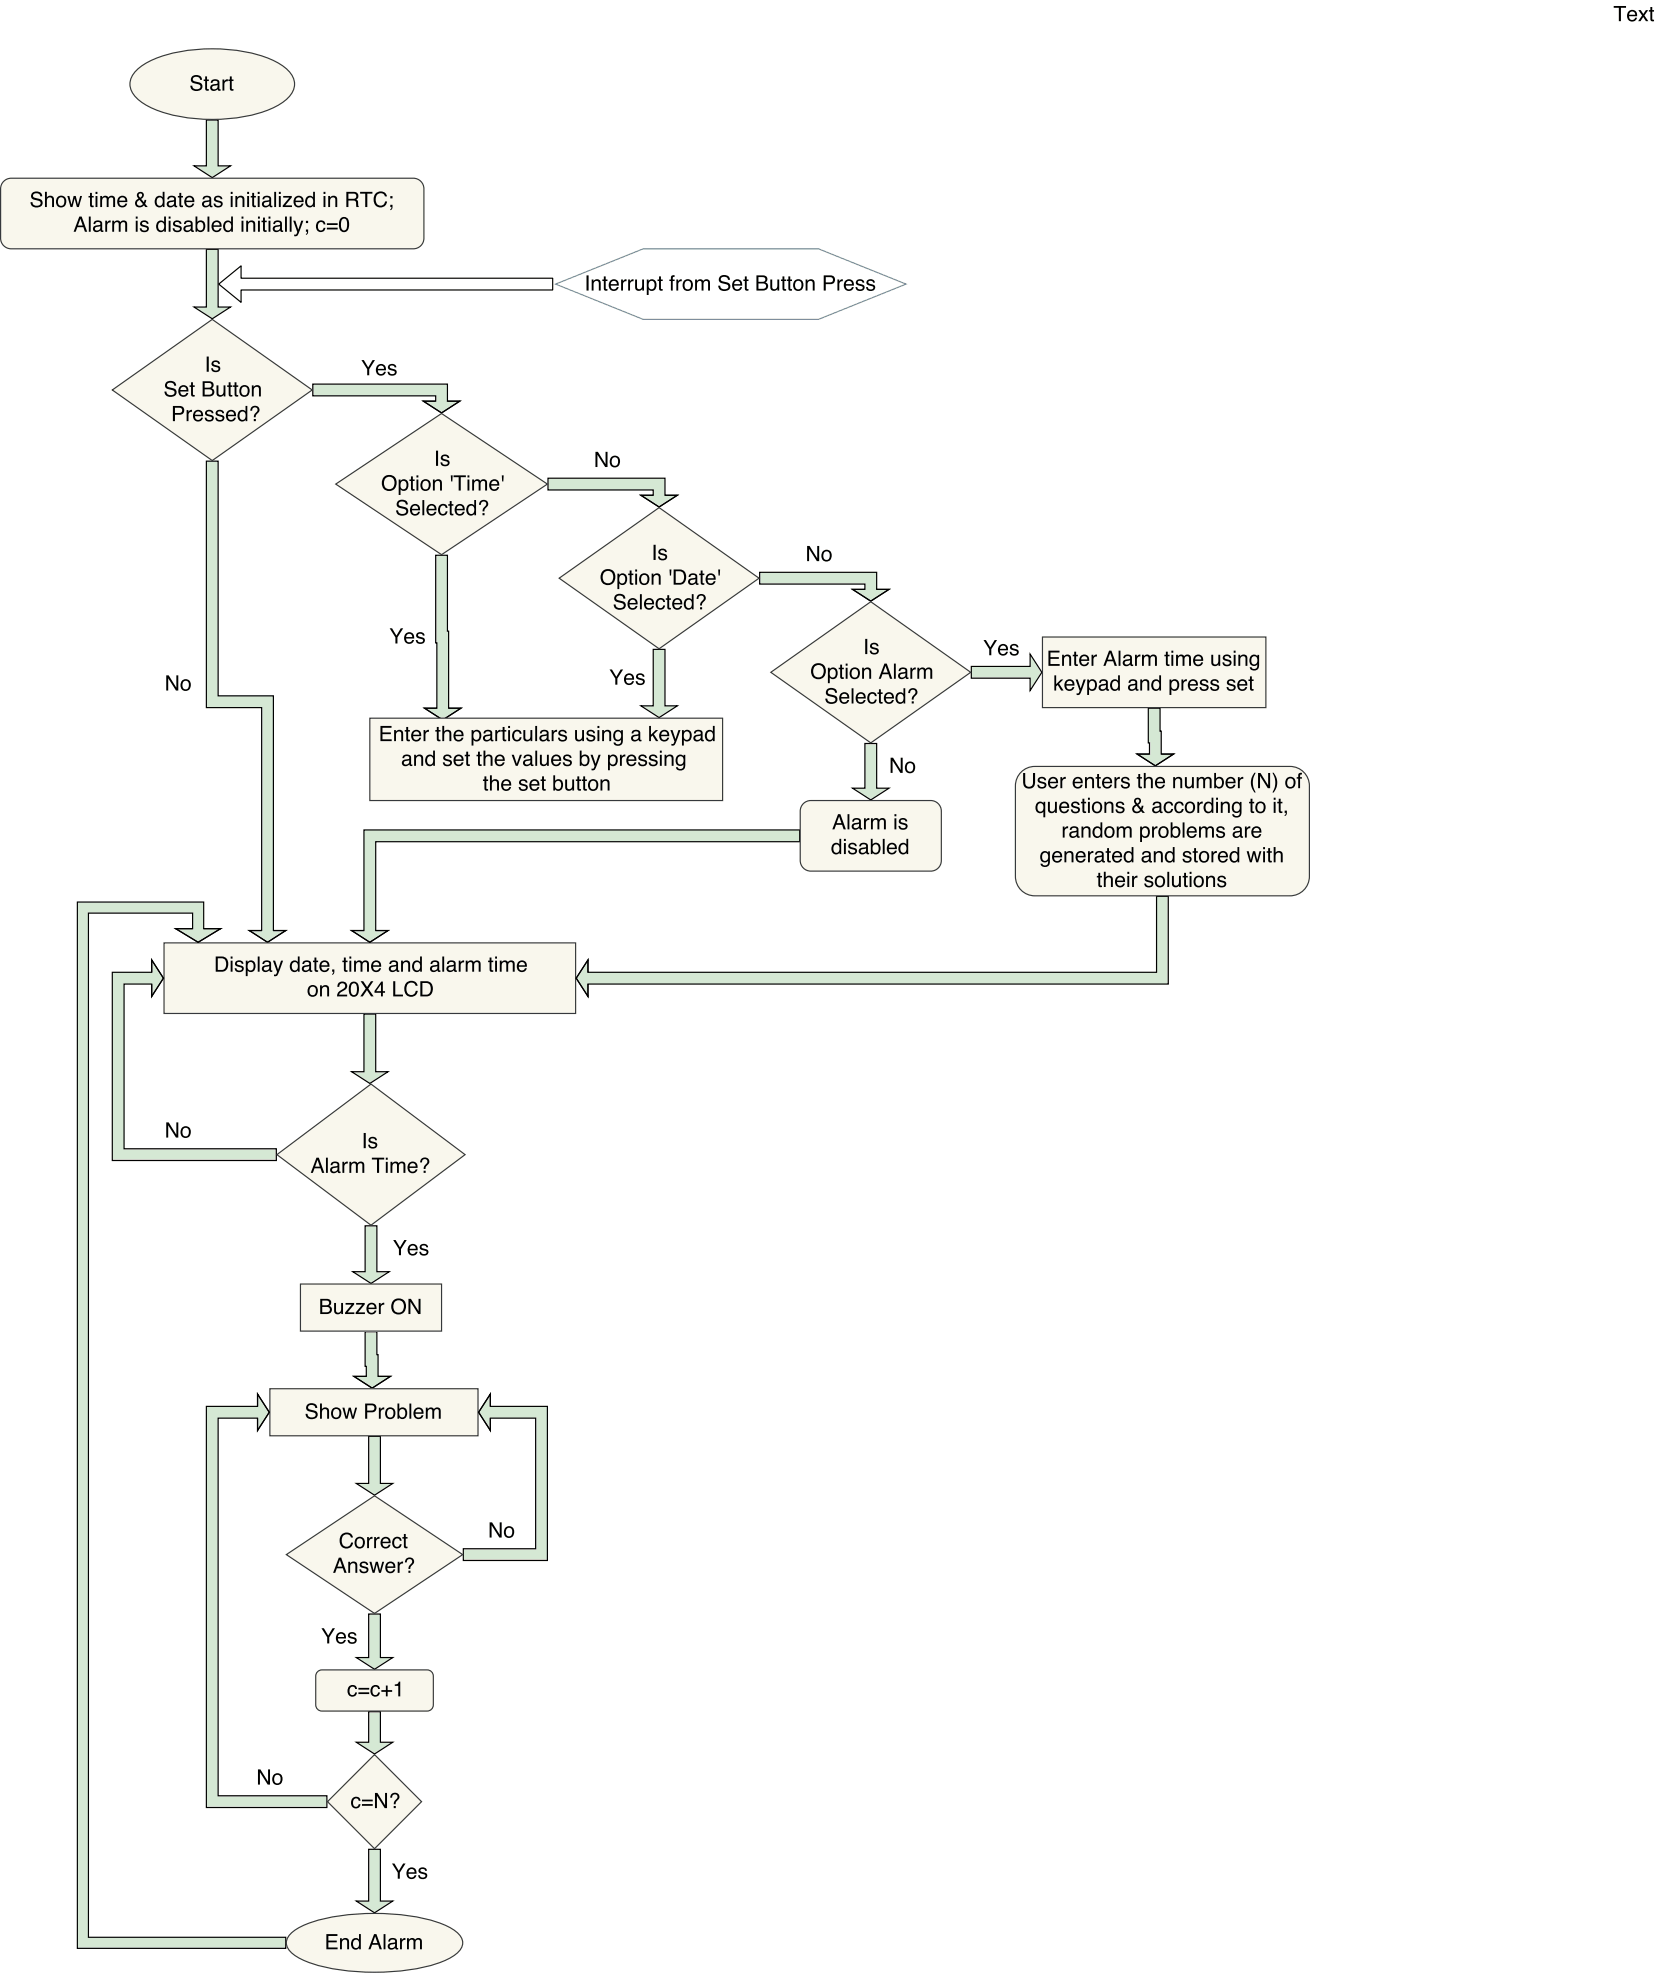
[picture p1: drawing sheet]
<svg xmlns="http://www.w3.org/2000/svg" width="501mm" height="592mm" viewBox="0 0 501 592" stroke-linecap="round" stroke-linejoin="round" font-family="sans-serif">
<path d="M61.9 36h3.5v13.7h3.7l-5.4 3.6-5.5-3.6h3.7z" fill="#d5e8d4"/>
<path d="M61.9 36h3.5v13.7h3.7l-5.4 3.6-5.5-3.6h3.7z" fill="none" stroke="#000" stroke-width=".35"/>
<path d="M40.7 21.3a23.2 23.2 0 0 1 11.8-5.5 50.6 50.6 0 0 1 29.4 2.3 10.8 10.8 0 0 1 6.4 6.1 5.9 5.9 0 0 1-2.6 5.8 32.4 32.4 0 0 1-17.3 5.6 45.5 45.5 0 0 1-24.4-4 8.4 8.4 0 0 1-5-6.4 5.8 5.8 0 0 1 1.7-3.9z" fill="#f9f7ed"/>
<path d="M40.7 21.3a23.2 23.2 0 0 1 11.8-5.5 50.6 50.6 0 0 1 29.4 2.3 10.8 10.8 0 0 1 6.4 6.1 5.9 5.9 0 0 1-2.6 5.8 32.4 32.4 0 0 1-17.3 5.6 45.5 45.5 0 0 1-24.4-4 8.4 8.4 0 0 1-5-6.4 5.8 5.8 0 0 1 1.7-3.9z" fill="none" stroke="#36393d" stroke-width=".35"/>
<path d="M57.7 22.9a1.76 1.76 0 0 1 2.9 1h-.6a1.08 1.08 0 0 0-1.1-.9 1.08 1.08 0 0 0-1 1l.4 .4a2.62 2.62 0 0 1 2.4 1.2 1.82 1.82 0 0 1-1.1 1.7 1.82 1.82 0 0 1-2-.4l-.5-1.2h.6a1.28 1.28 0 0 0 1.1 1.1 1.28 1.28 0 0 0 1.3-.8v-.2a3.1 3.1 0 0 0-2.2-.9 1.16 1.16 0 0 1-.2-2zM61.6 22.9h.5v.9h.5v.5h-.5v2.2l.1 .2h.4l-.1 .5a.71 .71 0 0 1-.9-.7v-2.2h-.5v-.5h.5zM63.7 25.9a.71 .71 0 0 0 .4 1 .71 .71 0 0 0 1-.4l.2-1zM63.4 24.1a1.46 1.46 0 0 1 2.4 .6v1.9l.4 .2-.1 .4a.56 .56 0 0 1-.8-.5 1.12 1.12 0 0 1-1.7 .5 1.12 1.12 0 0 1-.1-1.8l1.5-.2a.52 .52 0 0 0 .2-.8 .52 .52 0 0 0-.7-.2l-.5 .1-.3 .6h-.5zM66.7 23.8h.6v.6l.5-.5 .6-.1-.1 .6a.86 .86 0 0 0-1 .9v1.9h-.6zM69 22.9h.5v.9h.5v.5h-.5v2.2l.1 .2h.4v.5a.71 .71 0 0 1-1-.7v-2.2h-.5v-.5h.5z" fill="#000"/>
<path d="M61.9 74.8h3.5v17.3h3.7l-5.4 3.5-5.5-3.5h3.7z" fill="#d5e8d4"/>
<path d="M61.9 74.8h3.5v17.3h3.7l-5.4 3.5-5.5-3.5h3.7z" fill="none" stroke="#000" stroke-width=".35"/>
<path d="M1.1 54.4a3.2 3.2 0 0 1 2.3-1h120.6a3.2 3.2 0 0 1 3.2 3.2v14.8a3.2 3.2 0 0 1-3.2 3.2h-120.6a3.2 3.2 0 0 1-3.2-3.2v-14.8a3.2 3.2 0 0 1 .9-2.2z" fill="#f9f7ed"/>
<path d="M1.1 54.4a3.2 3.2 0 0 1 2.3-1h120.6a3.2 3.2 0 0 1 3.2 3.2v14.8a3.2 3.2 0 0 1-3.2 3.2h-120.6a3.2 3.2 0 0 1-3.2-3.2v-14.8a3.2 3.2 0 0 1 .9-2.2z" fill="none" stroke="#36393d" stroke-width=".35"/>
<g fill="#000">
<path d="M9.7 57.8a1.76 1.76 0 0 1 3 1.1h-.6a1.08 1.08 0 0 0-1.1-1 1.08 1.08 0 0 0-1.1 1l.4 .4a2.62 2.62 0 0 1 2.5 1.2 1.82 1.82 0 0 1-1.2 1.7 1.82 1.82 0 0 1-2-.4l-.4-1.2h.5a1.28 1.28 0 0 0 1.2 1.1 1.28 1.28 0 0 0 1.3-.8v-.2a3.1 3.1 0 0 0-2.2-.9 1.16 1.16 0 0 1-.3-2zM13.5 57.5h.6v1.7a1.17 1.17 0 0 1 1.3-.4 1.17 1.17 0 0 1 .8 1.2v2.1h-.6v-2.1a.82 .82 0 0 0-1-.8 .82 .82 0 0 0-.5 1.1v1.8h-.6zM17.8 59.3a1.25 1.25 0 0 0-.4 1.6 1.25 1.25 0 0 0 1.5 .6 1.26 1.26 0 0 0 .4-1.6 1.26 1.26 0 0 0-1.5-.6zM17.2 59.2a1.72 1.72 0 0 1 2.8 .9 1.72 1.72 0 0 1-2 2.1 1.86 1.86 0 0 1-.8-3zM20.2 58.8h.6l.6 2.6 .7-2.6h.6l.7 2.6 .7-2.6h.5l-1 3.3h-.5l-.7-2.6-.7 2.6h-.5zM27 57.8h.6v1h.5v.4h-.5v2.2l.1 .2h.4l-.1 .5a.71 .71 0 0 1-1-.7v-2.2h-.4v-.4h.4zM28.7 58.8h.5v3.3h-.5zM28.7 57.5h.5v.7h-.5zM30.1 58.8h.5v.4a1.09 1.09 0 0 1 1.9 0 1.11 1.11 0 0 1 1.3-.5 1.11 1.11 0 0 1 .7 1.2v2.2h-.5v-2.3a.72 .72 0 0 0-.9-.6 .72 .72 0 0 0-.5 1v1.9h-.6v-2.2a.69 .69 0 0 0-.7-.8 .69 .69 0 0 0-.6 .8l-.1 2.2h-.5zM35.6 59.2a1.52 1.52 0 0 1 1.9-.3 1.52 1.52 0 0 1 .7 1.7h-2.4a.95 .95 0 0 0 .7 1.1 .95 .95 0 0 0 1.1-.7h.6a1.59 1.59 0 0 1-2.2 1.1 1.59 1.59 0 0 1-.7-2.3zM36.1 59.5l-.3 .7h1.8a.91 .91 0 0 0-.5-1 .91 .91 0 0 0-1 .3zM41.8 58.1a.81 .81 0 0 0 .2 1.2 .63 .63 0 0 0 .6-.8 .63 .63 0 0 0-.8-.4zM41.3 60.4a.9 .9 0 0 0 .3 1.3 .9 .9 0 0 0 1.3-.5l-1.1-1.3zM41.4 57.8a1.09 1.09 0 0 1 1.7 .3 1.09 1.09 0 0 1-.8 1.6l.9 1 .2-.8h.5l-.4 1.2 .8 1h-.7l-.4-.5a1.41 1.41 0 0 1-2.4 .2 1.41 1.41 0 0 1 .7-2.2 1.21 1.21 0 0 1-.1-1.8zM47.3 59.5a1.21 1.21 0 0 0-.3 1.5 1.21 1.21 0 0 0 1.4 .6 1.41 1.41 0 0 0-.5-2.4zM47 59a1.26 1.26 0 0 1 1.8 .2v-1.7h.5v4.6h-.5v-.5a1.42 1.42 0 0 1-1.8 .4 1.42 1.42 0 0 1-.6-1.9zM50.7 60.9a.71 .71 0 0 0 .4 .9 .71 .71 0 0 0 .9-.4l.2-1zM50.4 59.1a1.46 1.46 0 0 1 2.4 .5v1.9l.4 .2-.2 .4a.56 .56 0 0 1-.7-.5 1.12 1.12 0 0 1-1.7 .5 1.12 1.12 0 0 1-.1-1.7l1.4-.3a.52 .52 0 0 0 .3-.7 .52 .52 0 0 0-.7-.2l-.5 .1-.3 .5h-.5zM53.8 57.8h.6v1h.5v.4h-.5v2.2l.1 .2h.4l-.1 .5a.71 .71 0 0 1-1-.7v-2.2h-.4v-.4h.4zM55.7 59.2a1.52 1.52 0 0 1 1.9-.3 1.52 1.52 0 0 1 .7 1.7h-2.4a.95 .95 0 0 0 .7 1.1 .95 .95 0 0 0 1.1-.7h.6a1.59 1.59 0 0 1-2.2 1.1 1.59 1.59 0 0 1-.7-2.3zM56.2 59.5l-.3 .7h1.8a.91 .91 0 0 0-.5-1 .91 .91 0 0 0-1 .3zM61.3 60.9a.71 .71 0 0 0 .4 .9 .71 .71 0 0 0 .9-.4l.2-1zM61 59.1a1.46 1.46 0 0 1 2.4 .5v1.9l.3 .2-.1 .4a.56 .56 0 0 1-.8-.5 1.12 1.12 0 0 1-1.7 .5 1.12 1.12 0 0 1 0-1.7l1.4-.3a.52 .52 0 0 0 .2-.7 .52 .52 0 0 0-.7-.2l-.4 .1-.3 .5h-.5zM64.5 59a1.35 1.35 0 0 1 2.2 .7h-.5a.68 .68 0 0 0-.8-.6 .68 .68 0 0 0-.6 .7l.3 .2a1.42 1.42 0 0 1 1.7 1.4 1.44 1.44 0 0 1-1.5 .8 1.44 1.44 0 0 1-1.2-1.2h.5a.81 .81 0 0 0 .8 .7 .81 .81 0 0 0 .8-.7l-.4-.2a1.39 1.39 0 0 1-1.6-1.4zM69.2 58.8h.6v3.3h-.6zM69.2 57.5h.6v.7h-.6zM70.6 58.8h.6v.4a1.18 1.18 0 0 1 1.3-.4 1.18 1.18 0 0 1 .8 1.2v2.1h-.5v-2.1a.82 .82 0 0 0-1-.8 .82 .82 0 0 0-.6 1.1v1.8h-.6zM74.2 58.8h.5v3.3h-.5zM74.2 57.5h.5v.7h-.5zM75.7 57.8h.5v1h.6v.4h-.6v2.2l.2 .2h.4l-.1 .5a.71 .71 0 0 1-1-.7v-2.2h-.5v-.4h.5zM77.3 58.8h.6v3.3h-.6zM77.3 57.5h.6v.7h-.6zM79.3 60.9a.71 .71 0 0 0 .3 .9 .71 .71 0 0 0 1-.4l.2-1zM79 59.1a1.46 1.46 0 0 1 2.3 .5v1.9l.4 .2-.1 .4a.56 .56 0 0 1-.8-.5 1.12 1.12 0 0 1-1.7 .5 1.12 1.12 0 0 1 0-1.7l1.4-.3a.52 .52 0 0 0 .2-.7 .52 .52 0 0 0-.7-.2l-.5 .1-.2 .5h-.6zM82.3 57.5h.5v4.6h-.5zM83.7 58.8h.5v3.3h-.5zM83.7 57.5h.5v.7h-.5zM85 58.8h2.5v.4l-1.9 2.4h2v.5h-2.8v-.5l2-2.3h-1.8zM88.5 59.2a1.52 1.52 0 0 1 1.8-.3 1.52 1.52 0 0 1 .8 1.7h-2.4a.95 .95 0 0 0 .7 1.1 .95 .95 0 0 0 1.1-.7h.5a1.59 1.59 0 0 1-2.1 1.1 1.59 1.59 0 0 1-.7-2.3zM88.9 59.5l-.2 .7h1.8a.91 .91 0 0 0-.5-1 .91 .91 0 0 0-1.1 .3zM92.4 59.5a1.21 1.21 0 0 0-.2 1.5 1.21 1.21 0 0 0 1.3 .6 1.41 1.41 0 0 0-.4-2.4zM92.1 59a1.26 1.26 0 0 1 1.8 .2v-1.7h.6v4.6h-.5v-.5a1.42 1.42 0 0 1-1.9 .4 1.42 1.42 0 0 1-.5-1.9zM97.1 58.8h.5v3.3h-.5zM97.1 57.5h.5v.7h-.5zM98.5 58.8h.5v.4a1.18 1.18 0 0 1 1.4-.4 1.18 1.18 0 0 1 .8 1.2v2.1h-.6v-2.1a.82 .82 0 0 0-1-.8 .82 .82 0 0 0-.6 1.1v1.8h-.5zM104.5 58.1v1.5h1.4a.79 .79 0 0 0 1-.7 .79 .79 0 0 0-.9-.8zM103.9 57.5h2.1a1.25 1.25 0 0 1 1.4 .8 1.25 1.25 0 0 1-.5 1.6l.5 .4 .3 1.8h-.8l-.1-1.5-.3-.4-.6-.1h-1.4v2h-.6zM108 57.5h3.7v.6h-1.5v4h-.6v-4h-1.6zM112.9 57.9a1.95 1.95 0 0 1 3.2 1h-.6a1.47 1.47 0 0 0-1.9-.9 1.47 1.47 0 0 0-.9 1.9 1.43 1.43 0 0 0 1.1 1.7 1.43 1.43 0 0 0 1.7-1.2h.6a2.09 2.09 0 0 1-2.6 1.7 2.09 2.09 0 0 1-1.4-2.7l.3-1zM117.1 61.4h.6v1.2l-.6 .4 .3-.8-.3-.1zM117.1 58.8h.6v.7h-.6z"/>
<path d="M24.1 65.6l-.7 2h1.4zM23.8 64.9h.7l1.6 4.6h-.6l-.5-1.4h-1.8l-.5 1.4h-.6zM26.6 64.9h.6v4.6h-.6zM28.6 68.3a.71 .71 0 0 0 .4 .9 .71 .71 0 0 0 .9-.4l.2-1zM28.3 66.5a1.46 1.46 0 0 1 2.4 .5v1.9l.3 .2-.1 .4a.56 .56 0 0 1-.8-.4 1.12 1.12 0 0 1-1.7 .4 1.12 1.12 0 0 1 0-1.7l1.4-.3a.52 .52 0 0 0 .2-.7 .52 .52 0 0 0-.7-.2l-.4 .1-.3 .5h-.5zM31.6 66.2h.5v.6l.5-.6 .6-.1-.1 .6a.86 .86 0 0 0-1 .9v1.9h-.5zM33.7 66.2h.5v.4a1.09 1.09 0 0 1 1.9 0 1.11 1.11 0 0 1 1.3-.4 1.11 1.11 0 0 1 .7 1.1v2.2h-.5v-2.3a.72 .72 0 0 0-.9-.6 .72 .72 0 0 0-.5 1v1.9h-.6v-2.2a.69 .69 0 0 0-.7-.8 .69 .69 0 0 0-.6 .9l-.1 2.1h-.5zM40.7 66.2h.6v3.3h-.6zM40.7 64.9h.6v.7h-.6zM42.4 66.4a1.35 1.35 0 0 1 2.2 .7h-.6a.68 .68 0 0 0-.7-.6 .68 .68 0 0 0-.6 .8l.3 .1a1.42 1.42 0 0 1 1.6 1.4 1.44 1.44 0 0 1-1.5 .8 1.44 1.44 0 0 1-1.2-1.1h.6a.81 .81 0 0 0 .8 .7 .81 .81 0 0 0 .8-.8l-.4-.2a1.39 1.39 0 0 1-1.6-1.4zM47.7 66.9a1.21 1.21 0 0 0-.2 1.5 1.21 1.21 0 0 0 1.3 .6 1.41 1.41 0 0 0-.4-2.4zM47.4 66.4a1.26 1.26 0 0 1 1.8 .2v-1.7h.6v4.6h-.5v-.5a1.42 1.42 0 0 1-1.9 .4 1.42 1.42 0 0 1-.5-1.8zM50.6 66.2h.6v3.3h-.6zM50.6 64.9h.6v.7h-.6zM52.2 66.4a1.35 1.35 0 0 1 2.2 .7h-.5a.68 .68 0 0 0-.7-.6 .68 .68 0 0 0-.6 .8l.2 .1a1.42 1.42 0 0 1 1.7 1.4 1.44 1.44 0 0 1-1.5 .8 1.44 1.44 0 0 1-1.2-1.1h.5a.81 .81 0 0 0 .9 .7 .81 .81 0 0 0 .7-.8l-.4-.2a1.39 1.39 0 0 1-1.6-1.4zM55.7 68.3a.71 .71 0 0 0 .4 .9 .71 .71 0 0 0 .9-.4l.2-1zM55.4 66.5a1.46 1.46 0 0 1 2.4 .5v1.9l.4 .2-.2 .4a.56 .56 0 0 1-.7-.4 1.12 1.12 0 0 1-1.7 .4 1.12 1.12 0 0 1-.1-1.7l1.5-.3a.52 .52 0 0 0 .2-.7 .52 .52 0 0 0-.7-.2l-.5 .1-.3 .5h-.5zM58.7 64.9h.5v1.7a1.43 1.43 0 0 1 1.9-.3 1.43 1.43 0 0 1 .5 1.9 1.33 1.33 0 0 1-.9 1.3 1.33 1.33 0 0 1-1.5-.4v.4h-.5zM59.5 66.9a1.29 1.29 0 0 0-.3 1.4 1.29 1.29 0 0 0 1.2 .8 1.41 1.41 0 0 0-.3-2.5zM62.2 64.9h.6v4.6h-.6zM63.9 66.6a1.52 1.52 0 0 1 1.8-.3 1.52 1.52 0 0 1 .8 1.7h-2.4a.95 .95 0 0 0 .7 1.1 .95 .95 0 0 0 1.1-.6h.5a1.59 1.59 0 0 1-2.1 1 1.59 1.59 0 0 1-.7-2.3zM64.3 66.9l-.2 .7h1.8a.91 .91 0 0 0-.5-.9 .91 .91 0 0 0-1.1 .2zM67.8 66.9a1.21 1.21 0 0 0-.2 1.5 1.21 1.21 0 0 0 1.3 .6 1.41 1.41 0 0 0-.4-2.4zM67.5 66.4a1.26 1.26 0 0 1 1.8 .2v-1.7h.6v4.6h-.5v-.5a1.42 1.42 0 0 1-1.9 .4 1.42 1.42 0 0 1-.5-1.8zM72.5 66.2h.5v3.3h-.5zM72.5 64.9h.5v.7h-.5zM73.9 66.2h.5v.4a1.18 1.18 0 0 1 1.4-.4 1.18 1.18 0 0 1 .8 1.2v2.1h-.6v-2.1a.82 .82 0 0 0-1-.7 .82 .82 0 0 0-.6 1.1v1.7h-.5zM77.4 66.2h.6v3.3h-.6zM77.4 64.9h.6v.7h-.6zM78.9 65.2h.6v1h.5v.4h-.5v2.2l.1 .2 .4 .1-.1 .4a.71 .71 0 0 1-1-.7v-2.2h-.4v-.4h.4zM80.6 66.2h.5v3.3h-.5zM80.6 64.9h.5v.7h-.5zM82.5 68.3a.71 .71 0 0 0 .4 .9 .71 .71 0 0 0 .9-.4l.2-1zM82.2 66.5a1.46 1.46 0 0 1 2.4 .5v1.9l.4 .2-.2 .4a.56 .56 0 0 1-.7-.4 1.12 1.12 0 0 1-1.7 .4 1.12 1.12 0 0 1-.1-1.7l1.4-.3a.52 .52 0 0 0 .3-.7 .52 .52 0 0 0-.7-.2l-.5 .1-.3 .5h-.5zM85.5 64.9h.6v4.6h-.6zM86.9 64.9h.6v4.6h-.6zM88 66.2h.6l.9 2.7 .9-2.7h.6l-.8 2.2a4.2 4.2 0 0 1-1.3 2.4h-.6v-.5h.5l.4-.7zM91.8 68.8h.6l-.1 1.2-.5 .4 .3-.8-.3-.1zM91.8 66.2h.6v.7h-.6zM95.2 66.6a1.36 1.36 0 0 1 1.5-.5 1.36 1.36 0 0 1 .9 1.2h-.5a.86 .86 0 0 0-1-.7 .86 .86 0 0 0-.7 1 .95 .95 0 0 0 .2 1.3 .95 .95 0 0 0 1.3-.2l.2-.4h.5a1.48 1.48 0 0 1-1.8 1.2 1.48 1.48 0 0 1-1-2zM98.1 66.9h3.2v.6h-3.2zM98.1 68.3h3.2v.5h-3.2zM102.3 65.4a1.51 1.51 0 0 1 1.7-.1 1.51 1.51 0 0 1 .7 1.5 2 2 0 0 1-1.9 2.8 2.74 2.74 0 0 1-.9-3.5zM102.7 65.8a2.74 2.74 0 0 0 .2 3.3 1.24 1.24 0 0 0 1.2-1.8 1.13 1.13 0 0 0-.2-1.3 1.13 1.13 0 0 0-1.2-.2z"/>
</g>
<path d="M93.8 115.2h40.4v5.1h3.7l-5.4 3.5-5.5-3.5h3.7v-1.6h-36.9z" fill="#d5e8d4"/>
<path d="M93.8 115.2h40.4v5.1h3.7l-5.4 3.5-5.5-3.5h3.7v-1.6h-36.9zM130.7 120.3h-3.7l5.5 3.5 5.4-3.5h-3.7" fill="none" stroke="#000" stroke-width=".35"/>
<path d="M61.9 138.3h3.5v70.4h16.6v70.3h3.7l-5.4 3.6-5.5-3.6h3.7v-66.8h-16.6z" fill="#d5e8d4"/>
<path d="M61.9 138.3h3.5v70.4h16.6v70.3h3.7l-5.4 3.6-5.5-3.6h3.7v-66.8h-16.6zM78.5 279h-3.7l5.5 3.6 5.4-3.6h-3.7" fill="none" stroke="#000" stroke-width=".35"/>
<path d="M33.7 116.9l30-21.1 30 21.1-30 21.2z" fill="#f9f7ed"/>
<path d="M33.7 116.9l30-21.1 30 21.1-30 21.2z" fill="none" stroke="#36393d" stroke-width=".35"/>
<g fill="#000">
<path d="M49.9 114.6a1.76 1.76 0 0 1 2.9 1.1h-.5a1.08 1.08 0 0 0-1.1-1 1.08 1.08 0 0 0-1.1 1l.4 .4a2.62 2.62 0 0 1 2.4 1.2 1.82 1.82 0 0 1-1.1 1.7 1.82 1.82 0 0 1-2-.4l-.5-1.2h.6a1.28 1.28 0 0 0 1.1 1.1 1.28 1.28 0 0 0 1.4-.8l-.1-.2a3.1 3.1 0 0 0-2.2-.9 1.16 1.16 0 0 1-.2-2zM53.9 116a1.52 1.52 0 0 1 1.9-.3 1.52 1.52 0 0 1 .7 1.7h-2.4a.95 .95 0 0 0 .7 1.1 .95 .95 0 0 0 1.1-.7h.6a1.59 1.59 0 0 1-2.2 1.1 1.59 1.59 0 0 1-.7-2.3zM54.4 116.3l-.3 .7h1.9a.91 .91 0 0 0-.6-1 .91 .91 0 0 0-1 .3zM57.3 114.6h.6v1h.5v.4h-.5v2.2l.1 .2h.4l-.1 .5a.71 .71 0 0 1-1-.7v-2.2h-.4v-.4h.4zM61.4 114.8v1.5h1.1a.74 .74 0 0 0 1-.8 .74 .74 0 0 0-1-.7zM61.4 116.8v1.6h1.3a.83 .83 0 0 0 1-.9 .83 .83 0 0 0-1.1-.7zM60.8 114.3h1.9a1.12 1.12 0 0 1 1.3 .8 1.12 1.12 0 0 1-.5 1.3 1.29 1.29 0 0 1 .8 1.6 1.29 1.29 0 0 1-1.6 .9h-1.9zM65 115.6h.5v2.2a.78 .78 0 0 0 .9 .7 .78 .78 0 0 0 .7-1v-1.9h.5v3.3h-.5v-.5a1.14 1.14 0 0 1-1.3 .6 1.14 1.14 0 0 1-.8-1.2zM68.6 114.6h.6v1h.5v.4h-.5v2.2l.1 .2h.4l-.1 .5a.71 .71 0 0 1-1-.7v-2.2h-.4v-.4h.4zM70.4 114.6h.5v1h.6v.4h-.6v2.2l.2 .2h.4l-.1 .5a.71 .71 0 0 1-1-.7v-2.2h-.5v-.4h.5zM72.8 116.1a1.25 1.25 0 0 0-.4 1.6 1.25 1.25 0 0 0 1.5 .6 1.26 1.26 0 0 0 .4-1.6 1.26 1.26 0 0 0-1.5-.6zM72.2 116a1.72 1.72 0 0 1 2.8 .9 1.72 1.72 0 0 1-2 2.1 1.86 1.86 0 0 1-.8-3zM75.6 115.6h.5v.4a1.18 1.18 0 0 1 1.3-.5 1.18 1.18 0 0 1 .9 1.3v2.1h-.6v-2.1a.82 .82 0 0 0-1-.8 .82 .82 0 0 0-.6 1.1v1.8h-.5z"/>
<path d="M62 106.9h.6v4.6h-.6zM63.8 108.4a1.35 1.35 0 0 1 2.2 .7h-.5a.68 .68 0 0 0-.8-.6 .68 .68 0 0 0-.6 .7l.3 .2a1.42 1.42 0 0 1 1.7 1.4 1.44 1.44 0 0 1-1.5 .8 1.44 1.44 0 0 1-1.2-1.2h.5a.81 .81 0 0 0 .8 .7 .81 .81 0 0 0 .8-.7l-.4-.2a1.39 1.39 0 0 1-1.6-1.4z"/>
<path d="M51.9 121.7h2a1.32 1.32 0 0 1 1.4 1.4 1.32 1.32 0 0 1-1.4 1.3h-1.4v1.9h-.6zM52.5 122.3v1.5h1.2a.8 .8 0 0 0 .9-.7 .8 .8 0 0 0-.9-.8zM56 123h.5v.5l.5-.5 .6-.1v.6a.86 .86 0 0 0-1.1 .9v1.9h-.5zM58.3 123.4a1.52 1.52 0 0 1 1.9-.3 1.52 1.52 0 0 1 .7 1.7h-2.4a.95 .95 0 0 0 .7 1.1 .95 .95 0 0 0 1.1-.6h.6a1.59 1.59 0 0 1-2.2 1 1.59 1.59 0 0 1-.7-2.3zM58.8 123.7l-.3 .7h1.9a.91 .91 0 0 0-.6-.9 .91 .91 0 0 0-1 .2zM61.8 123.2a1.35 1.35 0 0 1 2.2 .7h-.5a.68 .68 0 0 0-.7-.6 .68 .68 0 0 0-.6 .8l.2 .1a1.42 1.42 0 0 1 1.7 1.4 1.44 1.44 0 0 1-1.5 .8 1.44 1.44 0 0 1-1.2-1.1h.5a.81 .81 0 0 0 .9 .7 .81 .81 0 0 0 .7-.8l-.4-.2a1.39 1.39 0 0 1-1.6-1.4zM65 123.2a1.35 1.35 0 0 1 2.2 .7h-.5a.68 .68 0 0 0-.8-.6 .68 .68 0 0 0-.6 .8l.3 .1a1.42 1.42 0 0 1 1.7 1.4 1.44 1.44 0 0 1-1.5 .8 1.44 1.44 0 0 1-1.2-1.1h.5a.81 .81 0 0 0 .8 .7 .81 .81 0 0 0 .8-.8l-.4-.2a1.39 1.39 0 0 1-1.6-1.4zM68.2 123.4a1.52 1.52 0 0 1 1.9-.3 1.52 1.52 0 0 1 .7 1.7h-2.4a.95 .95 0 0 0 .7 1.1 .95 .95 0 0 0 1.1-.6h.6a1.59 1.59 0 0 1-2.2 1 1.59 1.59 0 0 1-.7-2.3zM68.7 123.7l-.3 .7h1.8a.91 .91 0 0 0-.5-.9 .91 .91 0 0 0-1 .2zM72.1 123.7a1.21 1.21 0 0 0-.2 1.5 1.21 1.21 0 0 0 1.3 .6 1.41 1.41 0 0 0-.4-2.4zM71.8 123.2a1.26 1.26 0 0 1 1.9 .2v-1.7h.5v4.6h-.5v-.5a1.42 1.42 0 0 1-1.9 .4 1.42 1.42 0 0 1-.5-1.8zM76.1 125.6h.7v.7h-.7zM75.5 122.1a1.36 1.36 0 0 1 2.1 .1 1.36 1.36 0 0 1-.6 2l-.3 .9h-.6a2.14 2.14 0 0 1 1-1.8 .83 .83 0 0 0-.6-1.2 .83 .83 0 0 0-.9 1.1h-.5z"/>
</g>
<path d="M164.4 143.4h35.1v5.1h3.7l-5.5 3.5-5.4-3.5h3.7v-1.6h-31.6z" fill="#d5e8d4"/>
<path d="M164.4 143.4h35.1v5.1h3.7l-5.5 3.5-5.4-3.5h3.7v-1.6h-31.6zM196 148.5h-3.7l5.4 3.5 5.5-3.5h-3.7" fill="none" stroke="#000" stroke-width=".35"/>
<path d="M130.7 166.5h3.5v22.8h.4v23.1h3.7l-5.5 3.5-5.4-3.5h3.7v-19.6h-.4z" fill="#d5e8d4"/>
<path d="M130.7 166.5h3.5v22.8h.4v23.1h3.7l-5.5 3.5-5.4-3.5h3.7v-19.6h-.4zM131.1 212.4h-3.7l5.4 3.5 5.5-3.5h-3.7" fill="none" stroke="#000" stroke-width=".35"/>
<path d="M100.7 145.2l31.8-21.2 31.7 21.2-31.7 21.1z" fill="#f9f7ed"/>
<path d="M100.7 145.2l31.8-21.2 31.7 21.2-31.7 21.1z" fill="none" stroke="#36393d" stroke-width=".35"/>
<g fill="#000">
<path d="M130.8 135.1h.6v4.6h-.6zM132.6 136.6a1.35 1.35 0 0 1 2.2 .7h-.6a.68 .68 0 0 0-.7-.6 .68 .68 0 0 0-.6 .8l.3 .1a1.42 1.42 0 0 1 1.6 1.4 1.44 1.44 0 0 1-1.4 .8 1.44 1.44 0 0 1-1.3-1.1h.6a.81 .81 0 0 0 .8 .7 .81 .81 0 0 0 .8-.8l-.4-.2a1.39 1.39 0 0 1-1.6-1.3z"/>
<path d="M115.3 143a2.31 2.31 0 0 1 3-.1 2.31 2.31 0 0 1 .5 3 2.27 2.27 0 0 1-3 1.2 2.27 2.27 0 0 1-1.1-3.1zM115.6 143.5a1.81 1.81 0 0 0-.2 2.4 1.81 1.81 0 0 0 2.4 .5 1.87 1.87 0 0 0 .5-2.3 1.87 1.87 0 0 0-2.2-1zM120.6 144.3a1.41 1.41 0 0 0 .4 2.4 1.34 1.34 0 0 0 1-1.2 1.34 1.34 0 0 0-1-1.3zM119.6 143.8h.5v.4a1.35 1.35 0 0 1 1.7-.4 1.35 1.35 0 0 1 .7 1.6 1.39 1.39 0 0 1-.6 1.6 1.39 1.39 0 0 1-1.7-.3v1.7h-.6zM123.3 142.9h.6v.9h.5v.4h-.5v2.2l.1 .2 .4 .1-.1 .4a.71 .71 0 0 1-1-.7v-2.2h-.5v-.4h.5zM124.9 143.8h.6v3.3h-.6zM124.9 142.6h.6v.6h-.6zM127.1 144.4a1.25 1.25 0 0 0-.4 1.6 1.25 1.25 0 0 0 1.5 .6 1.26 1.26 0 0 0 .4-1.6 1.26 1.26 0 0 0-1.5-.6zM126.5 144.2a1.72 1.72 0 0 1 2.8 .9 1.72 1.72 0 0 1-2 2.1 1.86 1.86 0 0 1-.8-3zM129.9 143.8h.5v.5a1.18 1.18 0 0 1 1.4-.5 1.18 1.18 0 0 1 .8 1.2v2.1h-.6v-2.1a.82 .82 0 0 0-1-.7 .82 .82 0 0 0-.6 1.1v1.7h-.5zM135.2 142.6h.6l-.1 1.8h-.4zM136.1 142.6h3.7v.5h-1.6v4h-.6v-4h-1.5zM140.2 143.8h.6v3.3h-.6zM140.2 142.6h.6v.6h-.6zM141.7 143.8h.5v.5a1.09 1.09 0 0 1 1.9-.1 1.11 1.11 0 0 1 1.3-.4 1.11 1.11 0 0 1 .7 1.1v2.2h-.6v-2.3a.72 .72 0 0 0-.9-.6 .72 .72 0 0 0-.4 1v1.9h-.6v-2.2a.69 .69 0 0 0-.7-.7 .69 .69 0 0 0-.7 .8v2.1h-.5zM147.2 144.2a1.52 1.52 0 0 1 1.8-.3 1.52 1.52 0 0 1 .8 1.7h-2.4a.95 .95 0 0 0 .7 1.1 .95 .95 0 0 0 1.1-.6h.5a1.59 1.59 0 0 1-2.1 1 1.59 1.59 0 0 1-.7-2.3zM147.6 144.5l-.2 .7h1.8a.91 .91 0 0 0-.5-.9 .91 .91 0 0 0-1.1 .2zM150.5 142.6h.6l-.1 1.8h-.4z"/>
<path d="M119.4 150.2a1.76 1.76 0 0 1 2.9 1.1h-.5a1.08 1.08 0 0 0-1.1-.9 1.08 1.08 0 0 0-1.1 .9l.4 .4a2.62 2.62 0 0 1 2.4 1.3 1.82 1.82 0 0 1-1.1 1.6 1.82 1.82 0 0 1-2-.4l-.5-1.2h.6a1.28 1.28 0 0 0 1.1 1.1 1.28 1.28 0 0 0 1.4-.8l-.1-.2a3.1 3.1 0 0 0-2.2-.9 1.16 1.16 0 0 1-.2-2zM123.4 151.6a1.52 1.52 0 0 1 1.9-.3 1.52 1.52 0 0 1 .7 1.7h-2.4a.95 .95 0 0 0 .7 1.1 .95 .95 0 0 0 1.1-.6h.6a1.59 1.59 0 0 1-2.2 1 1.59 1.59 0 0 1-.7-2.3zM123.9 151.9l-.3 .7h1.8a.91 .91 0 0 0-.5-.9 .91 .91 0 0 0-1 .2zM126.7 150h.6v4.5h-.6zM128.4 151.6a1.52 1.52 0 0 1 1.8-.3 1.52 1.52 0 0 1 .8 1.7h-2.5a.95 .95 0 0 0 .7 1.1 .95 .95 0 0 0 1.2-.6h.5a1.59 1.59 0 0 1-2.2 1 1.59 1.59 0 0 1-.7-2.3zM128.8 151.9l-.3 .7h1.9a.91 .91 0 0 0-.5-.9 .91 .91 0 0 0-1.1 .2zM131.8 151.6a1.36 1.36 0 0 1 1.5-.5 1.36 1.36 0 0 1 1 1.2h-.6a.86 .86 0 0 0-1-.7 .86 .86 0 0 0-.7 1 .95 .95 0 0 0 .3 1.3 .95 .95 0 0 0 1.3-.1l.1-.5h.6a1.48 1.48 0 0 1-1.9 1.3 1.48 1.48 0 0 1-1-2.1zM134.9 150.3h.6v.9h.5v.5h-.5v2.1l.1 .3h.4l-.1 .4a.71 .71 0 0 1-1-.6v-2.2h-.4v-.5h.4zM136.8 151.6a1.52 1.52 0 0 1 1.9-.3 1.52 1.52 0 0 1 .7 1.7h-2.4a.95 .95 0 0 0 .7 1.1 .95 .95 0 0 0 1.1-.6h.6a1.59 1.59 0 0 1-2.2 1 1.59 1.59 0 0 1-.7-2.3zM137.3 151.9l-.3 .7h1.8a.91 .91 0 0 0-.5-.9 .91 .91 0 0 0-1 .2zM140.7 151.9a1.21 1.21 0 0 0-.2 1.5 1.21 1.21 0 0 0 1.4 .6 1.41 1.41 0 0 0-.5-2.4zM140.4 151.4a1.26 1.26 0 0 1 1.9 .2v-1.7h.5v4.6h-.5v-.4a1.42 1.42 0 0 1-1.9 .3 1.42 1.42 0 0 1-.5-1.8zM144.8 153.9h.6v.6h-.6zM144.1 150.3a1.36 1.36 0 0 1 2.1 .1 1.36 1.36 0 0 1-.6 2.1l-.3 .9h-.5a2.14 2.14 0 0 1 1-1.8 .83 .83 0 0 0-.7-1.3 .83 .83 0 0 0-.8 1.1h-.6z"/>
</g>
<path d="M227.9 171.6h35.1v5.1h3.7l-5.5 3.6-5.4-3.6h3.7v-1.5h-31.6z" fill="#d5e8d4"/>
<path d="M227.9 171.6h35.1v5.1h3.7l-5.5 3.6-5.4-3.6h3.7v-1.5h-31.6zM259.5 176.7h-3.7l5.4 3.6 5.5-3.6h-3.7" fill="none" stroke="#000" stroke-width=".35"/>
<path d="M196 194.7h3.5v17h3.7l-5.5 3.5-5.4-3.5h3.7z" fill="#d5e8d4"/>
<path d="M196 194.7h3.5v17h3.7l-5.5 3.5-5.4-3.5h3.7z" fill="none" stroke="#000" stroke-width=".35"/>
<path d="M167.7 173.4l30-21.2 30 21.2-30 21.2z" fill="#f9f7ed"/>
<path d="M167.7 173.4l30-21.2 30 21.2-30 21.2z" fill="none" stroke="#36393d" stroke-width=".35"/>
<g fill="#000">
<path d="M180.9 171.2a2.31 2.31 0 0 1 3-.1 2.31 2.31 0 0 1 .5 3 2.27 2.27 0 0 1-3 1.2 2.27 2.27 0 0 1-1.1-3.1zM181.2 171.7a1.81 1.81 0 0 0-.2 2.4 1.81 1.81 0 0 0 2.4 .5 1.87 1.87 0 0 0 .5-2.3 1.87 1.87 0 0 0-2.1-1zM186.2 172.6a1.41 1.41 0 0 0 .5 2.4 1.34 1.34 0 0 0 .9-1.3 1.34 1.34 0 0 0-.9-1.3zM185.2 172h.6v.5a1.35 1.35 0 0 1 1.6-.4 1.35 1.35 0 0 1 .7 1.5 1.39 1.39 0 0 1-.6 1.6 1.39 1.39 0 0 1-1.7-.2v1.7h-.6zM188.9 171.1h.6v.9h.5v.5h-.5v2.1l.1 .3h.4l-.1 .5a.71 .71 0 0 1-1-.7v-2.2h-.4v-.5h.4zM190.6 172h.5v3.3h-.5zM190.6 170.8h.5v.6h-.5zM192.7 172.6a1.25 1.25 0 0 0-.4 1.6 1.25 1.25 0 0 0 1.6 .6 1.26 1.26 0 0 0 .3-1.6 1.26 1.26 0 0 0-1.5-.6zM192.2 172.4a1.72 1.72 0 0 1 2.7 .9 1.72 1.72 0 0 1-2 2.1 1.86 1.86 0 0 1-.7-3zM195.5 172h.5v.5a1.18 1.18 0 0 1 1.4-.5 1.18 1.18 0 0 1 .8 1.2v2.1h-.6v-2.1a.82 .82 0 0 0-1-.7 .82 .82 0 0 0-.6 1.1v1.7h-.5zM200.9 170.8h.5l-.1 1.8h-.3zM202.7 171.3v3.5h1.1a1.83 1.83 0 0 0 1.5-1.6 1.83 1.83 0 0 0-1.1-1.9zM202.1 170.8a3.8 3.8 0 0 1 3 .4 2.55 2.55 0 0 1-.7 4.1h-2.3zM207.1 174.1a.71 .71 0 0 0 .4 .9 .71 .71 0 0 0 .9-.4l.2-1zM206.8 172.3a1.46 1.46 0 0 1 2.4 .5v2l.4 .1-.2 .5a.56 .56 0 0 1-.7-.5 1.12 1.12 0 0 1-1.7 .4 1.12 1.12 0 0 1-.1-1.7l1.4-.3a.52 .52 0 0 0 .3-.7 .52 .52 0 0 0-.7-.2l-.5 .1-.3 .5h-.5zM210.2 171.1h.6v.9h.5v.5h-.5v2.1l.1 .3h.4l-.1 .5a.71 .71 0 0 1-1-.7v-2.2h-.4v-.5h.4zM212.1 172.4a1.52 1.52 0 0 1 1.9-.3 1.52 1.52 0 0 1 .7 1.7h-2.4a.95 .95 0 0 0 .7 1.1 .95 .95 0 0 0 1.1-.6h.6a1.59 1.59 0 0 1-2.2 1 1.59 1.59 0 0 1-.7-2.3zM212.6 172.7l-.3 .7h1.8a.91 .91 0 0 0-.5-.9 .91 .91 0 0 0-1 .2zM215.5 170.8h.5l-.1 1.8h-.3z"/>
<path d="M196.1 163.4h.6v4.5h-.6zM197.8 164.8a1.35 1.35 0 0 1 2.2 .8h-.5a.68 .68 0 0 0-.7-.7 .68 .68 0 0 0-.6 .8l.2 .2a1.42 1.42 0 0 1 1.7 1.3 1.44 1.44 0 0 1-1.5 .8 1.44 1.44 0 0 1-1.2-1.1h.5a.81 .81 0 0 0 .9 .7 .81 .81 0 0 0 .7-.8l-.4-.2a1.39 1.39 0 0 1-1.6-1.3z"/>
<path d="M184.7 178.5a1.76 1.76 0 0 1 2.9 1h-.6a1.08 1.08 0 0 0-1.1-.9 1.08 1.08 0 0 0-1 1l.4 .3a2.62 2.62 0 0 1 2.4 1.3 1.82 1.82 0 0 1-1.1 1.7 1.82 1.82 0 0 1-2-.5l-.5-1.1h.6a1.28 1.28 0 0 0 1.1 1 1.28 1.28 0 0 0 1.3-.7v-.3a3.1 3.1 0 0 0-2.2-.9 1.16 1.16 0 0 1-.2-1.9zM188.7 179.8a1.52 1.52 0 0 1 1.8-.3 1.52 1.52 0 0 1 .8 1.8h-2.4a.95 .95 0 0 0 .7 1 .95 .95 0 0 0 1.1-.6h.5a1.59 1.59 0 0 1-2.1 1 1.59 1.59 0 0 1-.7-2.3zM189.1 180.1l-.2 .7h1.8a.91 .91 0 0 0-.5-.9 .91 .91 0 0 0-1.1 .2zM192 178.2h.5v4.5h-.5zM193.6 179.8a1.52 1.52 0 0 1 1.9-.3 1.52 1.52 0 0 1 .7 1.8h-2.4a.95 .95 0 0 0 .7 1 .95 .95 0 0 0 1.1-.6h.6a1.59 1.59 0 0 1-2.2 1 1.59 1.59 0 0 1-.7-2.3zM194.1 180.1l-.3 .7h1.8a.91 .91 0 0 0-.5-.9 .91 .91 0 0 0-1 .2zM197.1 179.8a1.36 1.36 0 0 1 1.5-.4 1.36 1.36 0 0 1 .9 1.1h-.5a.86 .86 0 0 0-1-.7 .86 .86 0 0 0-.7 1.1 .95 .95 0 0 0 .2 1.2 .95 .95 0 0 0 1.3-.1l.2-.4h.5a1.48 1.48 0 0 1-1.9 1.2 1.48 1.48 0 0 1-.9-2zM200.2 178.5h.6v.9h.5v.5h-.5v2.1l.1 .3h.4l-.1 .5a.71 .71 0 0 1-1-.7v-2.2h-.5v-.5h.5zM202.1 179.8a1.52 1.52 0 0 1 1.8-.3 1.52 1.52 0 0 1 .8 1.8h-2.4a.95 .95 0 0 0 .7 1 .95 .95 0 0 0 1.1-.6h.5a1.59 1.59 0 0 1-2.1 1 1.59 1.59 0 0 1-.7-2.3zM202.5 180.1l-.2 .7h1.8a.91 .91 0 0 0-.5-.9 .91 .91 0 0 0-1.1 .2zM206 180.2a1.21 1.21 0 0 0-.2 1.4 1.21 1.21 0 0 0 1.3 .6 1.41 1.41 0 0 0-.4-2.4zM205.7 179.7a1.26 1.26 0 0 1 1.8 .1v-1.6h.6v4.5h-.5v-.4a1.42 1.42 0 0 1-1.9 .3 1.42 1.42 0 0 1-.5-1.8zM210 182.1h.6v.6h-.6zM209.3 178.5a1.36 1.36 0 0 1 2.2 .1 1.36 1.36 0 0 1-.6 2.1l-.3 .9h-.6a2.14 2.14 0 0 1 1-1.8 .83 .83 0 0 0-.6-1.3 .83 .83 0 0 0-.9 1.1h-.5z"/>
</g>
<path d="M291.4 199.8h17.6v-3.7l3.6 5.5-3.6 5.5v-3.7h-17.6z" fill="#d5e8d4"/>
<path d="M291.4 199.8h17.6v-3.7l3.6 5.5-3.6 5.5v-3.7h-17.6z" fill="none" stroke="#000" stroke-width=".35"/>
<path d="M259.5 223h3.5v13.4h3.7l-5.5 3.5-5.4-3.5h3.7z" fill="#d5e8d4"/>
<path d="M259.5 223h3.5v13.4h3.7l-5.5 3.5-5.4-3.5h3.7z" fill="none" stroke="#000" stroke-width=".35"/>
<path d="M231.2 201.6l30-21.2 30 21.2-30 21.2z" fill="#f9f7ed"/>
<path d="M231.2 201.6l30-21.2 30 21.2-30 21.2z" fill="none" stroke="#36393d" stroke-width=".35"/>
<g fill="#000">
<path d="M108.4 108h.8l1.3 2.2 1.3-2.2h.7l-1.7 2.7v1.8h-.6v-1.8zM113.2 109.6a1.52 1.52 0 0 1 1.8-.3 1.52 1.52 0 0 1 .8 1.8h-2.4a.95 .95 0 0 0 .7 1 .95 .95 0 0 0 1.1-.6h.5a1.59 1.59 0 0 1-2.1 1 1.59 1.59 0 0 1-.7-2.3zM113.6 109.9l-.2 .7h1.8a.91 .91 0 0 0-.5-.9 .91 .91 0 0 0-1.1 .2zM116.7 109.4a1.35 1.35 0 0 1 2.2 .8h-.5a.68 .68 0 0 0-.8-.7 .68 .68 0 0 0-.6 .8l.3 .2a1.42 1.42 0 0 1 1.7 1.4 1.44 1.44 0 0 1-1.5 .8 1.44 1.44 0 0 1-1.2-1.2h.5a.81 .81 0 0 0 .8 .7 .81 .81 0 0 0 .8-.7l-.4-.3a1.39 1.39 0 0 1-1.6-1.3z"/>
<path d="M178.6 135.5h.8l2.3 3.7v-3.7h.6v4.6h-.7l-2.4-3.7v3.7h-.6zM183.9 137.3a1.25 1.25 0 0 0-.4 1.6 1.25 1.25 0 0 0 1.5 .6 1.26 1.26 0 0 0 .4-1.6 1.26 1.26 0 0 0-1.5-.6zM183.3 137.1a1.72 1.72 0 0 1 2.8 1 1.72 1.72 0 0 1-2 2 1.86 1.86 0 0 1-.8-3z"/>
<path d="M242.1 163.7h.8l2.3 3.7v-3.7h.6v4.6h-.7l-2.4-3.7v3.7h-.6zM247.4 165.5a1.25 1.25 0 0 0-.4 1.6 1.25 1.25 0 0 0 1.5 .6 1.26 1.26 0 0 0 .4-1.6 1.26 1.26 0 0 0-1.5-.6zM246.8 165.4a1.72 1.72 0 0 1 2.8 .9 1.72 1.72 0 0 1-2 2.1 1.86 1.86 0 0 1-.8-3z"/>
<path d="M244 199.4a2.31 2.31 0 0 1 3 0 2.31 2.31 0 0 1 .6 2.9 2.27 2.27 0 0 1-3.1 1.2 2.27 2.27 0 0 1-1.1-3.1zM244.4 199.9a1.81 1.81 0 0 0-.2 2.4 1.81 1.81 0 0 0 2.3 .5 1.87 1.87 0 0 0 .5-2.3 1.87 1.87 0 0 0-2.1-1zM249.3 200.8a1.41 1.41 0 0 0 .5 2.4 1.34 1.34 0 0 0 .9-1.3 1.34 1.34 0 0 0-.9-1.3zM248.4 200.2h.5v.5a1.35 1.35 0 0 1 1.7-.4 1.35 1.35 0 0 1 .7 1.5 1.39 1.39 0 0 1-.6 1.7 1.39 1.39 0 0 1-1.8-.3v1.7h-.5zM252.1 199.3h.5v.9h.5v.5h-.5v2.2l.1 .2h.4l-.1 .5a.71 .71 0 0 1-.9-.7v-2.2h-.5v-.5h.5zM253.7 200.2h.6v3.4h-.6zM253.7 199h.6v.6h-.6zM255.9 200.8a1.25 1.25 0 0 0-.4 1.6 1.25 1.25 0 0 0 1.5 .6 1.26 1.26 0 0 0 .4-1.6 1.26 1.26 0 0 0-1.5-.6zM255.3 200.6a1.72 1.72 0 0 1 2.8 1 1.72 1.72 0 0 1-2.1 2 1.86 1.86 0 0 1-.7-3zM258.6 200.2h.6v.5a1.18 1.18 0 0 1 1.3-.5 1.18 1.18 0 0 1 .8 1.2v2.2h-.5v-2.1a.82 .82 0 0 0-1-.8 .82 .82 0 0 0-.6 1.1v1.8h-.6zM265.6 199.7l-.7 2h1.4zM265.3 199h.7l1.7 4.6h-.7l-.5-1.4h-1.8l-.5 1.4h-.6zM268.2 199h.5v4.6h-.5zM270.1 202.3a.71 .71 0 0 0 .4 .9 .71 .71 0 0 0 .9-.3l.2-1zM269.8 200.5a1.46 1.46 0 0 1 2.4 .6v1.9l.4 .2-.2 .4a.56 .56 0 0 1-.7-.5 1.12 1.12 0 0 1-1.7 .5 1.12 1.12 0 0 1-.1-1.8l1.4-.3a.52 .52 0 0 0 .3-.7 .52 .52 0 0 0-.7-.2l-.5 .1-.3 .5h-.5zM273.1 200.2h.5v.6l.5-.5 .6-.1v.6a.86 .86 0 0 0-1 .8v2h-.6zM275.2 200.2h.6v.5a1.09 1.09 0 0 1 1.8 0 1.11 1.11 0 0 1 1.3-.5 1.11 1.11 0 0 1 .8 1.1v2.3h-.6v-2.4a.72 .72 0 0 0-.9-.5 .72 .72 0 0 0-.5 .9v2h-.5v-2.2a.69 .69 0 0 0-.7-.8 .69 .69 0 0 0-.7 .8v2.2h-.6z"/>
<path d="M259.6 191.6h.6v4.5h-.6zM261.3 193a1.35 1.35 0 0 1 2.2 .8h-.5a.68 .68 0 0 0-.7-.6 .68 .68 0 0 0-.6 .7l.2 .2a1.42 1.42 0 0 1 1.7 1.4 1.44 1.44 0 0 1-1.5 .8 1.44 1.44 0 0 1-1.2-1.2h.5a.81 .81 0 0 0 .9 .7 .81 .81 0 0 0 .7-.7l-.4-.3a1.39 1.39 0 0 1-1.6-1.3z"/>
<path d="M248.2 206.7a1.76 1.76 0 0 1 2.9 1h-.6a1.08 1.08 0 0 0-1.1-.9 1.08 1.08 0 0 0-1 1l.4 .3a2.62 2.62 0 0 1 2.4 1.3 1.82 1.82 0 0 1-1.1 1.7 1.82 1.82 0 0 1-2-.4l-.5-1.2h.6a1.28 1.28 0 0 0 1.1 1.1 1.28 1.28 0 0 0 1.3-.8v-.2a3.1 3.1 0 0 0-2.2-.9 1.16 1.16 0 0 1-.2-2zM252.2 208.1a1.52 1.52 0 0 1 1.8-.4 1.52 1.52 0 0 1 .8 1.8h-2.4a.95 .95 0 0 0 .7 1.1 .95 .95 0 0 0 1.1-.7h.5a1.59 1.59 0 0 1-2.1 1 1.59 1.59 0 0 1-.7-2.3zM252.6 208.3l-.2 .7h1.8a.91 .91 0 0 0-.5-.9 .91 .91 0 0 0-1.1 .2zM255.5 206.4h.5v4.6h-.5zM257.1 208.1a1.52 1.52 0 0 1 1.9-.4 1.52 1.52 0 0 1 .7 1.8h-2.4a.95 .95 0 0 0 .7 1.1 .95 .95 0 0 0 1.1-.7h.6a1.59 1.59 0 0 1-2.2 1 1.59 1.59 0 0 1-.7-2.3zM257.6 208.3l-.3 .7h1.8a.91 .91 0 0 0-.5-.9 .91 .91 0 0 0-1 .2zM260.6 208a1.36 1.36 0 0 1 1.5-.4 1.36 1.36 0 0 1 .9 1.2h-.5a.86 .86 0 0 0-1-.7 .86 .86 0 0 0-.7 1 .95 .95 0 0 0 .2 1.3 .95 .95 0 0 0 1.3-.2l.2-.4h.5a1.48 1.48 0 0 1-1.9 1.2 1.48 1.48 0 0 1-.9-2zM263.7 206.7h.6v.9h.5v.5h-.5v2.2l.1 .2h.4l-.1 .5a.71 .71 0 0 1-1-.7v-2.2h-.5v-.5h.5zM265.6 208.1a1.52 1.52 0 0 1 1.8-.4 1.52 1.52 0 0 1 .8 1.8h-2.4a.95 .95 0 0 0 .7 1.1 .95 .95 0 0 0 1.1-.7h.5a1.59 1.59 0 0 1-2.1 1 1.59 1.59 0 0 1-.7-2.3zM266 208.3l-.2 .7h1.8a.91 .91 0 0 0-.5-.9 .91 .91 0 0 0-1.1 .2zM269.5 208.4a1.21 1.21 0 0 0-.2 1.5 1.21 1.21 0 0 0 1.3 .5 1.41 1.41 0 0 0-.4-2.3zM269.2 207.9a1.26 1.26 0 0 1 1.8 .2v-1.7h.6v4.6h-.5v-.5a1.42 1.42 0 0 1-1.9 .4 1.42 1.42 0 0 1-.5-1.9zM273.5 210.3h.6v.7h-.6zM272.8 206.8a1.36 1.36 0 0 1 2.2 0 1.36 1.36 0 0 1-.6 2.1l-.3 .9h-.6a2.14 2.14 0 0 1 1-1.8 .83 .83 0 0 0-.6-1.2 .83 .83 0 0 0-.9 1h-.5z"/>
</g>
<path d="M110.9 215.4h105.9v24.7h-105.9z" fill="#f9f7ed"/>
<path d="M110.9 215.4h105.9v24.7h-105.9z" fill="none" stroke="#36393d" stroke-width=".35"/>
<g fill="#000">
<path d="M116.9 188.4h.7l1.3 2.2 1.3-2.2h.8l-1.8 2.7v1.9h-.6v-1.9zM121.7 190.1a1.52 1.52 0 0 1 1.8-.3 1.52 1.52 0 0 1 .8 1.7h-2.5a.95 .95 0 0 0 .7 1.1 .95 .95 0 0 0 1.2-.7h.5a1.59 1.59 0 0 1-2.2 1.1 1.59 1.59 0 0 1-.7-2.4zM122.1 190.3l-.3 .7h1.9a.91 .91 0 0 0-.5-.9 .91 .91 0 0 0-1.1 .2zM125.2 189.9a1.35 1.35 0 0 1 2.2 .7h-.6a.68 .68 0 0 0-.7-.6 .68 .68 0 0 0-.6 .7l.3 .2a1.42 1.42 0 0 1 1.6 1.4 1.44 1.44 0 0 1-1.4 .8 1.44 1.44 0 0 1-1.3-1.2h.6a.81 .81 0 0 0 .8 .7 .81 .81 0 0 0 .8-.7l-.4-.3a1.39 1.39 0 0 1-1.6-1.3z"/>
<path d="M114.1 217.7h3.4v.6h-2.8v1.3h2.6v.6h-2.6v1.5h2.8v.5h-3.4zM118.2 218.9h.6v.5a1.18 1.18 0 0 1 1.3-.5 1.18 1.18 0 0 1 .8 1.2v2.1h-.5v-2a.82 .82 0 0 0-1-.8 .82 .82 0 0 0-.6 1.1v1.7h-.6zM121.9 218h.5v.9h.6v.5h-.6v2.2l.2 .2h.4l-.1 .5a.71 .71 0 0 1-1-.7v-2.2h-.5v-.5h.5zM123.8 219.4a1.52 1.52 0 0 1 1.8-.4 1.52 1.52 0 0 1 .8 1.8h-2.5a.95 .95 0 0 0 .8 1.1 .95 .95 0 0 0 1.1-.7h.5a1.59 1.59 0 0 1-2.2 1 1.59 1.59 0 0 1-.6-2.3zM124.2 219.6l-.2 .7h1.8a.91 .91 0 0 0-.5-.9 .91 .91 0 0 0-1.1 .2zM127.1 218.9h.5v.6l.5-.5 .6-.1-.1 .6a.86 .86 0 0 0-1 .8v1.9h-.5zM131 218h.6v.9h.5v.5h-.5v2.2l.1 .2h.4l-.1 .5a.71 .71 0 0 1-1-.7v-2.2h-.4v-.5h.4zM132.7 217.7h.6v1.7a1.17 1.17 0 0 1 1.3-.5 1.17 1.17 0 0 1 .8 1.2v2.1h-.6v-2a.82 .82 0 0 0-1-.9 .82 .82 0 0 0-.5 1.2v1.7h-.6zM136.5 219.4a1.52 1.52 0 0 1 1.8-.4 1.52 1.52 0 0 1 .8 1.8h-2.5a.95 .95 0 0 0 .7 1.1 .95 .95 0 0 0 1.2-.7h.5a1.59 1.59 0 0 1-2.2 1 1.59 1.59 0 0 1-.7-2.3zM136.9 219.6l-.2 .7h1.8a.91 .91 0 0 0-.5-.9 .91 .91 0 0 0-1.1 .2zM142.4 219.5a1.41 1.41 0 0 0 .5 2.4 1.34 1.34 0 0 0 .9-1.3 1.34 1.34 0 0 0-.9-1.3zM141.5 218.9h.5v.5a1.35 1.35 0 0 1 1.7-.4 1.35 1.35 0 0 1 .7 1.5 1.39 1.39 0 0 1-.6 1.7 1.39 1.39 0 0 1-1.8-.3v1.7h-.5zM145.6 221a.71 .71 0 0 0 .4 .9 .71 .71 0 0 0 .9-.3l.2-1zM145.3 219.2a1.46 1.46 0 0 1 2.4 .6v1.9l.3 .2-.1 .4a.56 .56 0 0 1-.8-.5 1.12 1.12 0 0 1-1.7 .5 1.12 1.12 0 0 1 0-1.8l1.4-.3a.52 .52 0 0 0 .2-.7 .52 .52 0 0 0-.7-.2l-.4 .1-.3 .5h-.5zM148.6 218.9h.5v.6l.5-.5 .6-.1v.6a.86 .86 0 0 0-1.1 .8v1.9h-.5zM150.8 218h.6v.9h.5v.5h-.5v2.2l.1 .2h.4l-.1 .5a.71 .71 0 0 1-1-.7v-2.2h-.5v-.5h.5zM152.4 218.9h.6v3.3h-.6zM152.4 217.7h.6v.6h-.6zM154 219.3a1.36 1.36 0 0 1 1.5-.4 1.36 1.36 0 0 1 1 1.1h-.6a.86 .86 0 0 0-1-.7 .86 .86 0 0 0-.7 1.1 .95 .95 0 0 0 .3 1.2 .95 .95 0 0 0 1.3-.1l.1-.4h.6a1.48 1.48 0 0 1-1.9 1.2 1.48 1.48 0 0 1-.9-2zM157 218.9h.6v2.2a.78 .78 0 0 0 .9 .7 .78 .78 0 0 0 .6-.9v-2h.6v3.3h-.5v-.4a1.14 1.14 0 0 1-1.3 .5 1.14 1.14 0 0 1-.9-1.1zM160.6 217.7h.5v4.5h-.5zM162.5 221a.71 .71 0 0 0 .4 .9 .71 .71 0 0 0 .9-.3l.2-1zM162.2 219.2a1.46 1.46 0 0 1 2.4 .6v1.9l.3 .2-.1 .4a.56 .56 0 0 1-.8-.5 1.12 1.12 0 0 1-1.6 .5 1.12 1.12 0 0 1-.1-1.8l1.4-.3a.52 .52 0 0 0 .3-.7 .52 .52 0 0 0-.8-.2l-.4 .1-.3 .5h-.5zM165.5 218.9h.5v.6l.5-.5 .6-.1v.6a.86 .86 0 0 0-1 .8v1.9h-.6zM167.8 219.1a1.35 1.35 0 0 1 2.2 .8h-.5a.68 .68 0 0 0-.7-.6 .68 .68 0 0 0-.7 .7l.3 .2a1.42 1.42 0 0 1 1.7 1.4 1.44 1.44 0 0 1-1.5 .8 1.44 1.44 0 0 1-1.2-1.2h.5a.81 .81 0 0 0 .9 .7 .81 .81 0 0 0 .7-.7l-.4-.3a1.39 1.39 0 0 1-1.6-1.3zM172.5 218.9h.6v2.2a.78 .78 0 0 0 .9 .7 .78 .78 0 0 0 .6-.9v-2h.6v3.3h-.5v-.4a1.14 1.14 0 0 1-1.3 .5 1.14 1.14 0 0 1-.9-1.1zM176.3 219.1a1.35 1.35 0 0 1 2.2 .8h-.5a.68 .68 0 0 0-.8-.6 .68 .68 0 0 0-.6 .7l.3 .2a1.42 1.42 0 0 1 1.7 1.4 1.44 1.44 0 0 1-1.5 .8 1.44 1.44 0 0 1-1.2-1.2h.5a.81 .81 0 0 0 .8 .7 .81 .81 0 0 0 .8-.7l-.4-.3a1.39 1.39 0 0 1-1.6-1.3zM179.2 218.9h.6v3.3h-.6zM179.2 217.7h.6v.6h-.6zM180.6 218.9h.6v.5a1.18 1.18 0 0 1 1.3-.5 1.18 1.18 0 0 1 .9 1.2v2.1h-.6v-2a.82 .82 0 0 0-1-.8 .82 .82 0 0 0-.6 1.1v1.7h-.6zM184.4 219.3a1.25 1.25 0 0 1 2 .1v-.4h.5v3a1.45 1.45 0 0 1-1.1 1.6 1.45 1.45 0 0 1-1.7-.9h.5a.96 .96 0 0 0 1.3 .4 .96 .96 0 0 0 .4-1.3 1.42 1.42 0 0 1-1.8 .3 1.42 1.42 0 0 1-.5-1.9zM184.8 219.7a1.28 1.28 0 0 0-.3 1.3 1.28 1.28 0 0 0 1.1 .8 1.33 1.33 0 0 0 .7-1.3 1.33 1.33 0 0 0-.9-1.1zM190 221a.71 .71 0 0 0 .4 .9 .71 .71 0 0 0 .9-.3l.2-1zM189.7 219.2a1.46 1.46 0 0 1 2.4 .6v1.9l.4 .2-.2 .4a.56 .56 0 0 1-.7-.5 1.12 1.12 0 0 1-1.7 .5 1.12 1.12 0 0 1-.1-1.8l1.4-.3a.52 .52 0 0 0 .3-.7 .52 .52 0 0 0-.7-.2l-.5 .1-.3 .5h-.5zM194.7 217.7h.6v2.6l1.4-1.4h.7l-1.2 1.3 1.3 2h-.7l-1.1-1.6-.4 .4v1.2h-.6zM198.2 219.4a1.52 1.52 0 0 1 1.8-.4 1.52 1.52 0 0 1 .8 1.8h-2.5a.95 .95 0 0 0 .8 1.1 .95 .95 0 0 0 1.1-.7h.5a1.59 1.59 0 0 1-2.1 1 1.59 1.59 0 0 1-.7-2.3zM198.6 219.6l-.2 .7h1.8a.91 .91 0 0 0-.5-.9 .91 .91 0 0 0-1.1 .2zM201.1 218.9h.6l.9 2.7 .9-2.7h.7l-.9 2.3a4.2 4.2 0 0 1-1.3 2.4h-.6v-.5h.6l.3-.8zM205.5 219.5a1.41 1.41 0 0 0 .5 2.4 1.34 1.34 0 0 0 .9-1.3 1.34 1.34 0 0 0-.9-1.3zM204.6 218.9h.5v.5a1.35 1.35 0 0 1 1.7-.4 1.35 1.35 0 0 1 .7 1.5 1.39 1.39 0 0 1-.6 1.7 1.39 1.39 0 0 1-1.8-.3v1.7h-.5zM208.7 221a.71 .71 0 0 0 .4 .9 .71 .71 0 0 0 .9-.3l.2-1zM208.4 219.2a1.46 1.46 0 0 1 2.4 .6v1.9l.3 .2-.1 .4a.56 .56 0 0 1-.8-.5 1.12 1.12 0 0 1-1.6 .5 1.12 1.12 0 0 1-.1-1.8l1.4-.3a.52 .52 0 0 0 .3-.7 .52 .52 0 0 0-.7-.2l-.5 .1-.3 .5h-.5zM212.3 219.7a1.21 1.21 0 0 0-.2 1.5 1.21 1.21 0 0 0 1.4 .5 1.41 1.41 0 0 0-.5-2.3zM212 219.2a1.26 1.26 0 0 1 1.9 .2v-1.7h.5v4.5h-.5v-.4a1.42 1.42 0 0 1-1.9 .3 1.42 1.42 0 0 1-.5-1.8z"/>
<path d="M182.9 200.8h.7l1.3 2.2 1.3-2.2h.7l-1.7 2.7v1.8h-.6v-1.8zM187.6 202.4a1.52 1.52 0 0 1 1.9-.3 1.52 1.52 0 0 1 .7 1.7h-2.4a.95 .95 0 0 0 .7 1.1 .95 .95 0 0 0 1.1-.6h.6a1.59 1.59 0 0 1-2.2 1 1.59 1.59 0 0 1-.7-2.3zM188.1 202.7l-.3 .7h1.9a.91 .91 0 0 0-.6-.9 .91 .91 0 0 0-1 .2zM191.1 202.2a1.35 1.35 0 0 1 2.2 .8h-.5a.68 .68 0 0 0-.7-.7 .68 .68 0 0 0-.6 .8l.2 .1a1.42 1.42 0 0 1 1.7 1.4 1.44 1.44 0 0 1-1.5 .8 1.44 1.44 0 0 1-1.2-1.1h.5a.81 .81 0 0 0 .9 .7 .81 .81 0 0 0 .7-.8l-.4-.2a1.39 1.39 0 0 1-1.6-1.3z"/>
<path d="M121.3 228.4a.71 .71 0 0 0 .3 1 .71 .71 0 0 0 1-.4l.2-1zM121 226.6a1.46 1.46 0 0 1 2.3 .6v1.9l.4 .2-.1 .4a.56 .56 0 0 1-.8-.5 1.12 1.12 0 0 1-1.7 .5 1.12 1.12 0 0 1 0-1.8l1.4-.3a.52 .52 0 0 0 .2-.7 .52 .52 0 0 0-.7-.2l-.5 .1-.3 .6h-.5zM124.2 226.3h.6v.5a1.18 1.18 0 0 1 1.3-.5 1.18 1.18 0 0 1 .8 1.2v2.2h-.5v-2.1a.82 .82 0 0 0-1-.8 .82 .82 0 0 0-.6 1.1v1.8h-.6zM128.4 227.1a1.21 1.21 0 0 0-.2 1.5 1.21 1.21 0 0 0 1.3 .5 1.41 1.41 0 0 0-.4-2.3zM128.1 226.6a1.26 1.26 0 0 1 1.8 .2v-1.7h.6v4.6h-.5v-.5a1.42 1.42 0 0 1-1.9 .4 1.42 1.42 0 0 1-.5-1.9zM133.3 226.5a1.35 1.35 0 0 1 2.2 .8h-.5a.68 .68 0 0 0-.8-.6 .68 .68 0 0 0-.6 .7l.3 .2a1.42 1.42 0 0 1 1.7 1.4 1.44 1.44 0 0 1-1.5 .8 1.44 1.44 0 0 1-1.2-1.2h.5a.81 .81 0 0 0 .8 .7 .81 .81 0 0 0 .8-.7l-.4-.3a1.39 1.39 0 0 1-1.6-1.3zM136.5 226.8a1.52 1.52 0 0 1 1.8-.4 1.52 1.52 0 0 1 .8 1.8h-2.5a.95 .95 0 0 0 .8 1.1 .95 .95 0 0 0 1.1-.7h.5a1.59 1.59 0 0 1-2.1 1 1.59 1.59 0 0 1-.7-2.3zM136.9 227l-.2 .7h1.8a.91 .91 0 0 0-.5-.9 .91 .91 0 0 0-1.1 .2zM139.9 225.4h.5v.9h.6v.5h-.6v2.2l.2 .2h.4l-.1 .5a.71 .71 0 0 1-1-.7v-2.2h-.5v-.5h.5zM143.4 225.4h.6v.9h.5v.5h-.5v2.2l.1 .2h.4l-.1 .5a.71 .71 0 0 1-1-.7v-2.2h-.4v-.5h.4zM145.1 225.1h.5v1.7a1.17 1.17 0 0 1 1.4-.5 1.17 1.17 0 0 1 .8 1.2v2.2h-.6v-2.1a.82 .82 0 0 0-1-.8 .82 .82 0 0 0-.6 1.1v1.8h-.5zM148.8 226.8a1.52 1.52 0 0 1 1.9-.4 1.52 1.52 0 0 1 .7 1.8h-2.4a.95 .95 0 0 0 .7 1.1 .95 .95 0 0 0 1.1-.7h.6a1.59 1.59 0 0 1-2.2 1 1.59 1.59 0 0 1-.7-2.3zM149.3 227l-.3 .7h1.9a.91 .91 0 0 0-.6-.9 .91 .91 0 0 0-1 .2zM153.5 226.3h.6l.9 2.7 1-2.7h.6l-1.3 3.4h-.6zM157.6 228.4a.71 .71 0 0 0 .4 1 .71 .71 0 0 0 .9-.4l.2-1zM157.3 226.6a1.46 1.46 0 0 1 2.4 .6v1.9l.3 .2-.1 .4a.56 .56 0 0 1-.8-.5 1.12 1.12 0 0 1-1.7 .5 1.12 1.12 0 0 1 0-1.8l1.4-.3a.52 .52 0 0 0 .2-.7 .52 .52 0 0 0-.7-.2l-.4 .1-.3 .6h-.5zM160.6 225.1h.5v4.6h-.5zM162 226.3h.5v2.2a.78 .78 0 0 0 1 .8 .78 .78 0 0 0 .6-1v-2h.5v3.4h-.5v-.5a1.14 1.14 0 0 1-1.3 .5 1.14 1.14 0 0 1-.8-1.1zM165.8 226.8a1.52 1.52 0 0 1 1.8-.4 1.52 1.52 0 0 1 .8 1.8h-2.5a.95 .95 0 0 0 .7 1.1 .95 .95 0 0 0 1.2-.7h.5a1.59 1.59 0 0 1-2.2 1 1.59 1.59 0 0 1-.7-2.3zM166.2 227l-.3 .7h1.9a.91 .91 0 0 0-.5-.9 .91 .91 0 0 0-1.1 .2zM169.3 226.5a1.35 1.35 0 0 1 2.2 .8h-.6a.68 .68 0 0 0-.7-.6 .68 .68 0 0 0-.6 .7l.3 .2a1.42 1.42 0 0 1 1.6 1.4 1.44 1.44 0 0 1-1.4 .8 1.44 1.44 0 0 1-1.3-1.2h.6a.81 .81 0 0 0 .8 .7 .81 .81 0 0 0 .8-.7l-.4-.3a1.39 1.39 0 0 1-1.6-1.3zM173.9 225.1h.6v1.6a1.43 1.43 0 0 1 1.8-.2 1.43 1.43 0 0 1 .5 1.8 1.33 1.33 0 0 1-.8 1.4 1.33 1.33 0 0 1-1.6-.5v.5h-.5zM174.7 227a1.29 1.29 0 0 0-.2 1.4 1.29 1.29 0 0 0 1.2 .8 1.41 1.41 0 0 0-.3-2.5zM177.2 226.3h.6l.9 2.7 .9-2.7h.6l-.8 2.3a4.2 4.2 0 0 1-1.3 2.4h-.6v-.5h.5l.4-.7zM183.4 226.9a1.41 1.41 0 0 0 .4 2.4 1.34 1.34 0 0 0 1-1.3 1.34 1.34 0 0 0-1-1.3zM182.4 226.4h.5v.4a1.35 1.35 0 0 1 1.7-.4 1.35 1.35 0 0 1 .7 1.5 1.39 1.39 0 0 1-.6 1.7 1.39 1.39 0 0 1-1.7-.3v1.7h-.6zM186 226.3h.5v.6l.5-.5 .6-.1v.6a.86 .86 0 0 0-1.1 .8v2h-.5zM188.3 226.8a1.52 1.52 0 0 1 1.9-.4 1.52 1.52 0 0 1 .7 1.8h-2.4a.95 .95 0 0 0 .7 1.1 .95 .95 0 0 0 1.1-.7h.6a1.59 1.59 0 0 1-2.2 1 1.59 1.59 0 0 1-.7-2.3zM188.8 227l-.3 .7h1.9a.91 .91 0 0 0-.6-.9 .91 .91 0 0 0-1 .2zM191.8 226.5a1.35 1.35 0 0 1 2.2 .8h-.5a.68 .68 0 0 0-.7-.6 .68 .68 0 0 0-.6 .7l.2 .2a1.42 1.42 0 0 1 1.7 1.4 1.44 1.44 0 0 1-1.5 .8 1.44 1.44 0 0 1-1.2-1.2h.5a.81 .81 0 0 0 .9 .7 .81 .81 0 0 0 .7-.7l-.4-.3a1.39 1.39 0 0 1-1.6-1.3zM195 226.5a1.35 1.35 0 0 1 2.2 .8h-.5a.68 .68 0 0 0-.8-.6 .68 .68 0 0 0-.6 .7l.3 .2a1.42 1.42 0 0 1 1.7 1.4 1.44 1.44 0 0 1-1.5 .8 1.44 1.44 0 0 1-1.2-1.2h.5a.81 .81 0 0 0 .8 .7 .81 .81 0 0 0 .8-.7l-.4-.3a1.39 1.39 0 0 1-1.6-1.3zM198 226.4h.5v3.3h-.5zM198 225.1h.5v.6h-.5zM199.4 226.3h.5v.5a1.18 1.18 0 0 1 1.4-.5 1.18 1.18 0 0 1 .8 1.2v2.2h-.6v-2.1a.82 .82 0 0 0-1-.8 .82 .82 0 0 0-.6 1.1v1.8h-.5zM203.1 226.7a1.25 1.25 0 0 1 2 .1v-.4h.5v3a1.45 1.45 0 0 1-1.1 1.6 1.45 1.45 0 0 1-1.7-.9h.5a.96 .96 0 0 0 1.3 .4 .96 .96 0 0 0 .4-1.3 1.42 1.42 0 0 1-1.8 .3 1.42 1.42 0 0 1-.5-1.8zM203.5 227.1a1.28 1.28 0 0 0-.2 1.3 1.28 1.28 0 0 0 1.1 .8 1.33 1.33 0 0 0 .7-1.3 1.33 1.33 0 0 0-.9-1.1z"/>
<path d="M145.3 232.8h.6v.9h.5v.5h-.5v2.2l.1 .2h.4l-.1 .5a.71 .71 0 0 1-1-.7v-2.2h-.4v-.5h.4zM147 232.5h.5v1.7a1.17 1.17 0 0 1 1.4-.5 1.17 1.17 0 0 1 .8 1.2v2.2h-.6v-2.1a.82 .82 0 0 0-1-.8 .82 .82 0 0 0-.6 1.1v1.8h-.5zM150.8 234.2a1.52 1.52 0 0 1 1.8-.3 1.52 1.52 0 0 1 .8 1.7h-2.5a.95 .95 0 0 0 .7 1.1 .95 .95 0 0 0 1.2-.7h.5a1.59 1.59 0 0 1-2.2 1.1 1.59 1.59 0 0 1-.7-2.4zM151.2 234.4l-.3 .7h1.9a.91 .91 0 0 0-.5-.9 .91 .91 0 0 0-1.1 .2zM156 234a1.35 1.35 0 0 1 2.2 .7h-.5a.68 .68 0 0 0-.7-.6 .68 .68 0 0 0-.6 .7l.2 .2a1.42 1.42 0 0 1 1.7 1.4 1.44 1.44 0 0 1-1.5 .8 1.44 1.44 0 0 1-1.2-1.2h.5a.81 .81 0 0 0 .9 .7 .81 .81 0 0 0 .7-.7l-.4-.3a1.39 1.39 0 0 1-1.6-1.3zM159.2 234.2a1.52 1.52 0 0 1 1.9-.3 1.52 1.52 0 0 1 .7 1.7h-2.4a.95 .95 0 0 0 .7 1.1 .95 .95 0 0 0 1.1-.7h.6a1.59 1.59 0 0 1-2.2 1.1 1.59 1.59 0 0 1-.7-2.4zM159.7 234.4l-.3 .7h1.9a.91 .91 0 0 0-.6-.9 .91 .91 0 0 0-1 .2zM162.6 232.8h.6v.9h.5v.5h-.5v2.2l.1 .2h.4l-.1 .5a.71 .71 0 0 1-1-.7v-2.2h-.4v-.5h.4zM166 232.5h.5v1.6a1.43 1.43 0 0 1 1.9-.2 1.43 1.43 0 0 1 .5 1.8 1.33 1.33 0 0 1-.9 1.4 1.33 1.33 0 0 1-1.5-.5v.5h-.5zM166.8 234.4a1.29 1.29 0 0 0-.3 1.4 1.29 1.29 0 0 0 1.2 .8 1.41 1.41 0 0 0-.2-2.4zM169.6 233.7h.5v2.3a.78 .78 0 0 0 .9 .7 .78 .78 0 0 0 .7-1v-2h.5v3.4h-.5v-.5a1.14 1.14 0 0 1-1.3 .5 1.14 1.14 0 0 1-.8-1.1zM173.2 232.8h.6v.9h.5v.5h-.5v2.2l.1 .2h.4l-.1 .5a.71 .71 0 0 1-1-.7v-2.2h-.4v-.5h.4zM175 232.8h.5v.9h.6v.5h-.6v2.2l.2 .2h.4l-.1 .5a.71 .71 0 0 1-1-.7v-2.2h-.5v-.5h.5zM177.4 234.3a1.25 1.25 0 0 0-.4 1.6 1.25 1.25 0 0 0 1.5 .6 1.26 1.26 0 0 0 .4-1.6 1.26 1.26 0 0 0-1.5-.6zM176.8 234.1a1.72 1.72 0 0 1 2.8 1 1.72 1.72 0 0 1-2 2.1 1.86 1.86 0 0 1-.8-3.1zM180.1 233.7h.6v.5a1.18 1.18 0 0 1 1.3-.5 1.18 1.18 0 0 1 .9 1.2v2.2h-.6v-2.1a.82 .82 0 0 0-1-.8 .82 .82 0 0 0-.6 1.1v1.8h-.6z"/>
</g>
<path d="M344.5 212.4h3.5v6.9h.4v6.8h3.7l-5.5 3.6-5.5-3.6h3.7v-3.3h-.3z" fill="#d5e8d4"/>
<path d="M344.5 212.4h3.5v6.9h.4v6.8h3.7l-5.5 3.6-5.5-3.6h3.7v-3.3h-.3zM344.8 226.1h-3.7l5.5 3.6 5.5-3.6h-3.7" fill="none" stroke="#000" stroke-width=".35"/>
<path d="M312.7 191h67.1v21.2h-67.1z" fill="#f9f7ed"/>
<path d="M312.7 191h67.1v21.2h-67.1z" fill="none" stroke="#36393d" stroke-width=".35"/>
<g fill="#000">
<path d="M295.1 191.9h.7l1.3 2.2 1.3-2.2h.7l-1.7 2.8v1.8h-.6v-1.8zM299.8 193.6a1.52 1.52 0 0 1 1.9-.3 1.52 1.52 0 0 1 .7 1.7h-2.4a.95 .95 0 0 0 .7 1.1 .95 .95 0 0 0 1.1-.6h.6a1.59 1.59 0 0 1-2.2 1 1.59 1.59 0 0 1-.7-2.3zM300.3 193.9l-.3 .7h1.8a.91 .91 0 0 0-.5-.9 .91 .91 0 0 0-1 .2zM303.3 193.4a1.35 1.35 0 0 1 2.2 .7h-.5a.68 .68 0 0 0-.7-.6 .68 .68 0 0 0-.7 .8l.3 .1a1.42 1.42 0 0 1 1.7 1.4 1.44 1.44 0 0 1-1.5 .8 1.44 1.44 0 0 1-1.2-1.1h.5a.81 .81 0 0 0 .8 .7 .81 .81 0 0 0 .8-.8l-.4-.2a1.39 1.39 0 0 1-1.6-1.4z"/>
<path d="M314.5 195.1h3.4v.6h-2.8v1.4h2.5v.5h-2.5v1.5h2.8v.6h-3.4zM318.6 196.4h.6v.4a1.18 1.18 0 0 1 1.3-.5 1.18 1.18 0 0 1 .8 1.2v2.2h-.5v-2.1a.82 .82 0 0 0-1-.8 .82 .82 0 0 0-.6 1.1v1.8h-.6zM322.3 195.4h.5v1h.6v.4h-.6v2.2l.2 .2h.4l-.1 .5a.71 .71 0 0 1-1-.7v-2.2h-.5v-.4h.5zM324.2 196.8a1.52 1.52 0 0 1 1.8-.3 1.52 1.52 0 0 1 .8 1.7h-2.5a.95 .95 0 0 0 .7 1.1 .95 .95 0 0 0 1.2-.7h.5a1.59 1.59 0 0 1-2.2 1.1 1.59 1.59 0 0 1-.7-2.3zM324.6 197l-.2 .7h1.8a.91 .91 0 0 0-.5-.9 .91 .91 0 0 0-1.1 .2zM327.5 196.4h.5v.5l.5-.5 .6-.1-.1 .6a.86 .86 0 0 0-1 .9v1.9h-.5zM333 195.8l-.7 2h1.4zM332.7 195.1h.7l1.7 4.6h-.7l-.5-1.4h-1.8l-.5 1.4h-.6zM335.6 195.1h.5v4.6h-.5zM337.5 198.4a.71 .71 0 0 0 .4 1 .71 .71 0 0 0 .9-.4l.2-1zM337.2 196.7a1.46 1.46 0 0 1 2.4 .5v1.9l.4 .2-.2 .4a.56 .56 0 0 1-.7-.5 1.12 1.12 0 0 1-1.7 .5 1.12 1.12 0 0 1-.1-1.8l1.4-.2a.52 .52 0 0 0 .3-.7 .52 .52 0 0 0-.7-.3l-.5 .1-.3 .6h-.5zM340.5 196.4h.5v.5l.5-.5 .6-.1v.6a.86 .86 0 0 0-1 .9v1.9h-.6zM342.6 196.4h.6v.4a1.09 1.09 0 0 1 1.8 0 1.11 1.11 0 0 1 1.3-.5 1.11 1.11 0 0 1 .8 1.2v2.2h-.6v-2.3a.72 .72 0 0 0-.9-.6 .72 .72 0 0 0-.5 .9v2h-.5v-2.2a.69 .69 0 0 0-.7-.8 .69 .69 0 0 0-.7 .8v2.2h-.6zM349.8 195.4h.5v1h.6v.4h-.6v2.2l.1 .2h.5l-.1 .5a.71 .71 0 0 1-1-.7v-2.2h-.5v-.4h.5zM351.4 196.4h.6v3.3h-.6zM351.4 195.1h.6v.6h-.6zM352.8 196.4h.6v.4a1.09 1.09 0 0 1 1.8 0 1.11 1.11 0 0 1 1.3-.5 1.11 1.11 0 0 1 .8 1.2v2.2h-.6v-2.3a.72 .72 0 0 0-.9-.6 .72 .72 0 0 0-.5 .9v2h-.5v-2.2a.69 .69 0 0 0-.7-.8 .69 .69 0 0 0-.7 .8v2.2h-.6zM358.4 196.8a1.52 1.52 0 0 1 1.8-.3 1.52 1.52 0 0 1 .8 1.7h-2.5a.95 .95 0 0 0 .7 1.1 .95 .95 0 0 0 1.2-.7h.5a1.59 1.59 0 0 1-2.2 1.1 1.59 1.59 0 0 1-.7-2.3zM358.8 197l-.3 .7h1.9a.91 .91 0 0 0-.5-.9 .91 .91 0 0 0-1.1 .2zM363.4 196.4h.6v2.2a.78 .78 0 0 0 .9 .7 .78 .78 0 0 0 .6-1v-1.9h.6v3.3h-.6v-.5a1.14 1.14 0 0 1-1.3 .6 1.14 1.14 0 0 1-.8-1.2zM367.2 196.6a1.35 1.35 0 0 1 2.2 .7h-.6a.68 .68 0 0 0-.7-.6 .68 .68 0 0 0-.6 .7l.3 .2a1.42 1.42 0 0 1 1.6 1.4 1.44 1.44 0 0 1-1.5 .8 1.44 1.44 0 0 1-1.2-1.2h.6a.81 .81 0 0 0 .8 .7 .81 .81 0 0 0 .8-.7l-.4-.3a1.39 1.39 0 0 1-1.6-1.3zM370.1 196.4h.6v3.3h-.6zM370.1 195.1h.6v.6h-.6zM371.5 196.4h.5v.4a1.18 1.18 0 0 1 1.4-.5 1.18 1.18 0 0 1 .8 1.2v2.2h-.6v-2.1a.82 .82 0 0 0-.9-.8 .82 .82 0 0 0-.6 1.1v1.8h-.6zM375.2 196.8a1.25 1.25 0 0 1 2 0v-.4h.5v3a1.45 1.45 0 0 1-1.1 1.6 1.45 1.45 0 0 1-1.7-.9h.6a.96 .96 0 0 0 1.3 .4 .96 .96 0 0 0 .4-1.3 1.42 1.42 0 0 1-1.9 .3 1.42 1.42 0 0 1-.5-1.8zM375.6 197.1a1.28 1.28 0 0 0-.2 1.3 1.28 1.28 0 0 0 1.1 .8 1.33 1.33 0 0 0 .7-1.3 1.33 1.33 0 0 0-.9-1.1z"/>
<path d="M316.3 202.5h.5v2.7l1.5-1.4h.7l-1.3 1.2 1.4 2.1h-.8l-1-1.7-.5 .4v1.3h-.5zM319.7 204.2a1.52 1.52 0 0 1 1.9-.3 1.52 1.52 0 0 1 .7 1.7h-2.4a.95 .95 0 0 0 .7 1.1 .95 .95 0 0 0 1.1-.7h.6a1.59 1.59 0 0 1-2.2 1.1 1.59 1.59 0 0 1-.7-2.3zM320.2 204.4l-.3 .8h1.9a.91 .91 0 0 0-.6-1 .91 .91 0 0 0-1 .2zM322.7 203.8h.6l.9 2.7 .9-2.7h.6l-.8 2.2a4.2 4.2 0 0 1-1.3 2.4h-.6v-.5h.5l.4-.7zM327.1 204.3a1.41 1.41 0 0 0 .5 2.4 1.34 1.34 0 0 0 .9-1.3 1.34 1.34 0 0 0-.9-1.2zM326.2 203.8h.5v.4a1.35 1.35 0 0 1 1.6-.4 1.35 1.35 0 0 1 .8 1.5 1.39 1.39 0 0 1-.6 1.7 1.39 1.39 0 0 1-1.8-.3v1.7h-.5zM330.3 205.8a.71 .71 0 0 0 .4 1 .71 .71 0 0 0 .9-.4l.2-1zM330 204.1a1.46 1.46 0 0 1 2.3 .5v1.9l.4 .2-.1 .4a.56 .56 0 0 1-.8-.5 1.12 1.12 0 0 1-1.7 .5 1.12 1.12 0 0 1 0-1.8l1.4-.2a.52 .52 0 0 0 .2-.7 .52 .52 0 0 0-.7-.2l-.5 .1-.2 .5h-.6zM333.9 204.5a1.21 1.21 0 0 0-.3 1.5 1.21 1.21 0 0 0 1.4 .6 1.41 1.41 0 0 0-.4-2.4zM333.6 204a1.26 1.26 0 0 1 1.8 .2v-1.7h.6v4.6h-.5v-.5a1.42 1.42 0 0 1-1.9 .4 1.42 1.42 0 0 1-.6-1.9zM339.1 205.8a.71 .71 0 0 0 .4 1 .71 .71 0 0 0 .9-.4l.2-1zM338.8 204.1a1.46 1.46 0 0 1 2.4 .5v1.9l.3 .2-.1 .4a.56 .56 0 0 1-.8-.5 1.12 1.12 0 0 1-1.7 .5 1.12 1.12 0 0 1 0-1.8l1.4-.2a.52 .52 0 0 0 .2-.7 .52 .52 0 0 0-.7-.2l-.4 .1-.3 .5h-.5zM342.1 203.8h.5v.4a1.18 1.18 0 0 1 1.4-.5 1.18 1.18 0 0 1 .8 1.3v2.1h-.6v-2.1a.82 .82 0 0 0-1-.8 .82 .82 0 0 0-.6 1.1v1.8h-.5zM346.2 204.5a1.21 1.21 0 0 0-.2 1.5 1.21 1.21 0 0 0 1.4 .6 1.41 1.41 0 0 0-.5-2.4zM345.9 204a1.26 1.26 0 0 1 1.9 .2v-1.7h.5v4.6h-.5v-.5a1.42 1.42 0 0 1-1.9 .4 1.42 1.42 0 0 1-.5-1.9zM351.8 204.3a1.41 1.41 0 0 0 .5 2.4 1.34 1.34 0 0 0 .9-1.3 1.34 1.34 0 0 0-.9-1.2zM350.9 203.8h.5v.4a1.35 1.35 0 0 1 1.6-.4 1.35 1.35 0 0 1 .8 1.5 1.39 1.39 0 0 1-.7 1.7 1.39 1.39 0 0 1-1.7-.3v1.7h-.5zM354.4 203.8h.6v.5l.5-.5 .6-.1-.1 .6a.86 .86 0 0 0-1 .9v1.9h-.6zM356.8 204.2a1.52 1.52 0 0 1 1.8-.3 1.52 1.52 0 0 1 .8 1.7h-2.5a.95 .95 0 0 0 .8 1.1 .95 .95 0 0 0 1.1-.7h.5a1.59 1.59 0 0 1-2.1 1.1 1.59 1.59 0 0 1-.7-2.3zM357.2 204.4l-.2 .8h1.8a.91 .91 0 0 0-.5-1 .91 .91 0 0 0-1.1 .2zM360.3 204a1.35 1.35 0 0 1 2.2 .7h-.5a.68 .68 0 0 0-.8-.6 .68 .68 0 0 0-.6 .7l.3 .2a1.42 1.42 0 0 1 1.7 1.4 1.44 1.44 0 0 1-1.5 .8 1.44 1.44 0 0 1-1.2-1.2h.5a.81 .81 0 0 0 .8 .7 .81 .81 0 0 0 .8-.7l-.4-.2a1.39 1.39 0 0 1-1.6-1.4zM363.5 204a1.35 1.35 0 0 1 2.2 .7h-.6a.68 .68 0 0 0-.7-.6 .68 .68 0 0 0-.6 .7l.3 .2a1.42 1.42 0 0 1 1.6 1.4 1.44 1.44 0 0 1-1.4 .8 1.44 1.44 0 0 1-1.3-1.2h.6a.81 .81 0 0 0 .8 .7 .81 .81 0 0 0 .8-.7l-.4-.2a1.39 1.39 0 0 1-1.6-1.4zM368.4 204a1.35 1.35 0 0 1 2.2 .7h-.5a.68 .68 0 0 0-.8-.6 .68 .68 0 0 0-.6 .7l.3 .2a1.42 1.42 0 0 1 1.7 1.4 1.44 1.44 0 0 1-1.5 .8 1.44 1.44 0 0 1-1.2-1.2h.5a.81 .81 0 0 0 .8 .7 .81 .81 0 0 0 .8-.7l-.4-.2a1.39 1.39 0 0 1-1.6-1.4zM371.6 204.2a1.52 1.52 0 0 1 1.9-.3 1.52 1.52 0 0 1 .7 1.7h-2.4a.95 .95 0 0 0 .7 1.1 .95 .95 0 0 0 1.1-.7h.5a1.59 1.59 0 0 1-2.1 1.1 1.59 1.59 0 0 1-.7-2.3zM372.1 204.4l-.3 .8h1.8a.91 .91 0 0 0-.5-1 .91 .91 0 0 0-1 .2zM375 202.8h.6v1h.5v.4h-.5v2.2l.1 .2h.4l-.1 .5a.71 .71 0 0 1-1-.7v-2.2h-.5v-.4h.5z"/>
</g>
<path d="M109.2 304.1h3.5v17.3h3.7l-5.5 3.5-5.4-3.5h3.7z" fill="#d5e8d4"/>
<path d="M109.2 304.1h3.5v17.3h3.7l-5.5 3.5-5.4-3.5h3.7z" fill="none" stroke="#000" stroke-width=".35"/>
<path d="M49.2 282.8h123.5v21.1h-123.5z" fill="#f9f7ed"/>
<path d="M49.2 282.8h123.5v21.1h-123.5z" fill="none" stroke="#36393d" stroke-width=".35"/>
<g fill="#000">
<path d="M49.9 202.5h.7l2.3 3.7v-3.7h.6v4.6h-.7l-2.3-3.7v3.7h-.6zM55.1 204.3a1.25 1.25 0 0 0-.4 1.6 1.25 1.25 0 0 0 1.6 .6 1.26 1.26 0 0 0 .4-1.6 1.26 1.26 0 0 0-1.6-.6zM54.6 204.2a1.72 1.72 0 0 1 2.7 .9 1.72 1.72 0 0 1-2 2.1 1.86 1.86 0 0 1-.7-3z"/>
<path d="M65.3 287.4v3.5h1.1a1.83 1.83 0 0 0 1.5-1.6 1.83 1.83 0 0 0-1.1-1.9zM64.7 286.8a3.8 3.8 0 0 1 3 .4 2.55 2.55 0 0 1-.7 4.2h-2.3zM69.2 288.1h.6v3.3h-.6zM69.2 286.8h.6v.7h-.6zM70.8 288.3a1.35 1.35 0 0 1 2.2 .7h-.5a.68 .68 0 0 0-.7-.6 .68 .68 0 0 0-.6 .8l.2 .1a1.42 1.42 0 0 1 1.7 1.4 1.44 1.44 0 0 1-1.5 .8 1.44 1.44 0 0 1-1.2-1.1h.5a.81 .81 0 0 0 .9 .7 .81 .81 0 0 0 .7-.8l-.4-.2a1.39 1.39 0 0 1-1.6-1.4zM74.7 288.6a1.41 1.41 0 0 0 .5 2.4 1.34 1.34 0 0 0 .9-1.2 1.34 1.34 0 0 0-.9-1.3zM73.7 288.1h.6v.4a1.35 1.35 0 0 1 1.6-.4 1.35 1.35 0 0 1 .8 1.6 1.39 1.39 0 0 1-.7 1.6 1.39 1.39 0 0 1-1.7-.3v1.7h-.6zM77.3 286.8h.6v4.6h-.6zM79.3 290.2a.71 .71 0 0 0 .3 .9 .71 .71 0 0 0 1-.4l.2-1zM79 288.4a1.46 1.46 0 0 1 2.3 .5v1.9l.4 .2-.1 .4a.56 .56 0 0 1-.8-.4 1.12 1.12 0 0 1-1.7 .4 1.12 1.12 0 0 1 0-1.7l1.4-.3a.52 .52 0 0 0 .2-.7 .52 .52 0 0 0-.7-.2l-.5 .1-.3 .5h-.5zM81.9 288.1h.6l.9 2.7 .9-2.7h.6l-.8 2.2a4.2 4.2 0 0 1-1.3 2.4h-.6v-.5h.5l.4-.7zM87.8 288.8a1.21 1.21 0 0 0-.2 1.5 1.21 1.21 0 0 0 1.3 .6 1.41 1.41 0 0 0-.4-2.4zM87.5 288.3a1.26 1.26 0 0 1 1.8 .2v-1.7h.6v4.6h-.5v-.5a1.42 1.42 0 0 1-1.9 .4 1.42 1.42 0 0 1-.5-1.8zM91.2 290.2a.71 .71 0 0 0 .4 .9 .71 .71 0 0 0 1-.4l.2-1zM90.9 288.4a1.46 1.46 0 0 1 2.4 .5v1.9l.4 .2-.1 .4a.56 .56 0 0 1-.8-.4 1.12 1.12 0 0 1-1.7 .4 1.12 1.12 0 0 1-.1-1.7l1.5-.3a.52 .52 0 0 0 .2-.7 .52 .52 0 0 0-.7-.2l-.5 .1-.3 .5h-.5zM94.3 287.1h.6v1h.5v.4h-.5v2.2l.1 .2 .4 .1-.1 .4a.71 .71 0 0 1-1-.7v-2.2h-.4v-.4h.4zM96.2 288.5a1.52 1.52 0 0 1 1.9-.3 1.52 1.52 0 0 1 .7 1.7h-2.4a.95 .95 0 0 0 .7 1.1 .95 .95 0 0 0 1.1-.6h.6a1.59 1.59 0 0 1-2.2 1 1.59 1.59 0 0 1-.7-2.3zM96.7 288.8l-.3 .7h1.9a.91 .91 0 0 0-.6-.9 .91 .91 0 0 0-1 .2zM99.6 290.7h.7l-.1 1.1-.6 .5 .4-.8-.4-.1zM103.2 287.1h.5v1h.6v.4h-.6v2.2l.1 .2 .5 .1-.1 .4a.71 .71 0 0 1-1-.7v-2.2h-.5v-.4h.5zM104.8 288.1h.6v3.3h-.6zM104.8 286.8h.6v.7h-.6zM106.2 288.1h.6v.4a1.09 1.09 0 0 1 1.8 0 1.11 1.11 0 0 1 1.3-.4 1.11 1.11 0 0 1 .8 1.1v2.2h-.6v-2.3a.72 .72 0 0 0-.9-.6 .72 .72 0 0 0-.5 1v1.9h-.5v-2.2a.69 .69 0 0 0-.7-.8 .69 .69 0 0 0-.7 .8v2.2h-.6zM111.8 288.5a1.52 1.52 0 0 1 1.8-.3 1.52 1.52 0 0 1 .8 1.7h-2.5a.95 .95 0 0 0 .7 1.1 .95 .95 0 0 0 1.2-.6h.5a1.59 1.59 0 0 1-2.2 1 1.59 1.59 0 0 1-.7-2.3zM112.2 288.8l-.3 .7h1.9a.91 .91 0 0 0-.6-.9 .91 .91 0 0 0-1 .2zM117.3 290.2a.71 .71 0 0 0 .4 .9 .71 .71 0 0 0 1-.4l.2-1zM117 288.4a1.46 1.46 0 0 1 2.4 .5v1.9l.4 .2-.1 .4a.56 .56 0 0 1-.8-.4 1.12 1.12 0 0 1-1.7 .4 1.12 1.12 0 0 1-.1-1.7l1.5-.3a.52 .52 0 0 0 .2-.7 .52 .52 0 0 0-.7-.2l-.5 .1-.3 .5h-.5zM120.3 288.1h.6v.4a1.18 1.18 0 0 1 1.3-.4 1.18 1.18 0 0 1 .8 1.2v2.1h-.5v-2.1a.82 .82 0 0 0-1-.7 .82 .82 0 0 0-.6 1.1v1.7h-.6zM124.5 288.8a1.21 1.21 0 0 0-.3 1.5 1.21 1.21 0 0 0 1.4 .6 1.41 1.41 0 0 0-.4-2.4zM124.2 288.3a1.26 1.26 0 0 1 1.8 .2v-1.7h.6v4.6h-.5v-.5a1.42 1.42 0 0 1-1.9 .4 1.42 1.42 0 0 1-.6-1.8zM129.7 290.2a.71 .71 0 0 0 .4 .9 .71 .71 0 0 0 .9-.4l.2-1zM129.4 288.4a1.46 1.46 0 0 1 2.4 .5v1.9l.3 .2-.1 .4a.56 .56 0 0 1-.8-.4 1.12 1.12 0 0 1-1.7 .4 1.12 1.12 0 0 1 0-1.7l1.4-.3a.52 .52 0 0 0 .2-.7 .52 .52 0 0 0-.7-.2l-.4 .1-.3 .5h-.5zM132.7 286.8h.5v4.6h-.5zM134.6 290.2a.71 .71 0 0 0 .4 .9 .71 .71 0 0 0 .9-.4l.2-1zM134.3 288.4a1.46 1.46 0 0 1 2.4 .5v1.9l.4 .2-.1 .4a.56 .56 0 0 1-.8-.4 1.12 1.12 0 0 1-1.7 .4 1.12 1.12 0 0 1-.1-1.7l1.5-.3a.52 .52 0 0 0 .2-.7 .52 .52 0 0 0-.7-.2l-.5 .1-.3 .5h-.5zM137.6 288.1h.6v.5l.4-.5 .6-.1v.6a.86 .86 0 0 0-1 .9v1.9h-.6zM139.7 288.1h.6v.4a1.09 1.09 0 0 1 1.8 0 1.11 1.11 0 0 1 1.3-.4 1.11 1.11 0 0 1 .8 1.1v2.2h-.6v-2.3a.72 .72 0 0 0-.9-.6 .72 .72 0 0 0-.5 1v1.9h-.5v-2.2a.69 .69 0 0 0-.7-.8 .69 .69 0 0 0-.7 .8v2.2h-.6zM146.9 287.1h.5v1h.6v.4h-.6v2.2l.2 .2 .4 .1-.1 .4a.71 .71 0 0 1-1-.7v-2.2h-.5v-.4h.5zM148.5 288.1h.6v3.3h-.6zM148.5 286.8h.6v.7h-.6zM149.9 288.1h.6v.4a1.09 1.09 0 0 1 1.9 0 1.11 1.11 0 0 1 1.2-.4 1.11 1.11 0 0 1 .8 1.1v2.2h-.6v-2.3a.72 .72 0 0 0-.9-.6 .72 .72 0 0 0-.4 1v1.9h-.6v-2.2a.69 .69 0 0 0-.7-.8 .69 .69 0 0 0-.7 .8v2.2h-.6zM155.5 288.5a1.52 1.52 0 0 1 1.8-.3 1.52 1.52 0 0 1 .8 1.7h-2.5a.95 .95 0 0 0 .7 1.1 .95 .95 0 0 0 1.2-.6h.5a1.59 1.59 0 0 1-2.2 1 1.59 1.59 0 0 1-.7-2.3zM155.9 288.8l-.2 .7h1.8a.91 .91 0 0 0-.5-.9 .91 .91 0 0 0-1.1 .2z"/>
<path d="M93.3 296a1.25 1.25 0 0 0-.5 1.7 1.25 1.25 0 0 0 1.6 .6 1.26 1.26 0 0 0 .4-1.6 1.26 1.26 0 0 0-1.5-.7zM92.7 295.9a1.72 1.72 0 0 1 2.7 .9 1.72 1.72 0 0 1-2 2.1 1.86 1.86 0 0 1-.7-3zM96 295.5h.5v.5a1.18 1.18 0 0 1 1.4-.5 1.18 1.18 0 0 1 .8 1.2v2.1h-.5v-2.1a.82 .82 0 0 0-1-.7 .82 .82 0 0 0-.6 1.1v1.7h-.6zM101.6 294.7a1.46 1.46 0 0 1 2.4 .3 1.46 1.46 0 0 1-1 2.1l-.9 .6-.4 .6h2.4v.5h-3a2.56 2.56 0 0 1 2.1-2.4 .89 .89 0 0 0-.3-1.6 .89 .89 0 0 0-1.1 1.1h-.6zM105.2 294.7a1.51 1.51 0 0 1 1.7-.1 1.51 1.51 0 0 1 .8 1.5 2 2 0 0 1-1.9 2.8 2.74 2.74 0 0 1-1-3.5zM105.6 295.1a2.74 2.74 0 0 0 .3 3.3 1.24 1.24 0 0 0 1.2-1.8 1.13 1.13 0 0 0-.2-1.3 1.13 1.13 0 0 0-1.3-.2zM108.2 294.2h.8l1.1 1.8 1.2-1.8h.7l-1.5 2.3 1.6 2.3h-.8l-1.2-1.9-1.3 1.9h-.7l1.6-2.3zM114.3 295.2l-1.4 2h1.4zM114.4 294.4h.5v2.8h.6v.5h-.6v1.1h-.6v-1.1h-1.9v-.5zM118 294.2h.6v4.1h2.3v.5h-2.9zM122.1 294.6a1.95 1.95 0 0 1 3.2 1h-.6a1.47 1.47 0 0 0-1.9-.8 1.47 1.47 0 0 0-.9 1.8 1.43 1.43 0 0 0 1.1 1.7 1.43 1.43 0 0 0 1.7-1.2h.6a2.09 2.09 0 0 1-2.6 1.7 2.09 2.09 0 0 1-1.4-2.7l.3-1zM126.7 294.8v3.5h1.1a1.83 1.83 0 0 0 1.5-1.6 1.83 1.83 0 0 0-1.1-1.9zM126.1 294.2a3.8 3.8 0 0 1 3 .4 2.55 2.55 0 0 1-.7 4.2h-2.3z"/>
</g>
<path d="M109.2 248.9h130.7v3.5h-127.2v26.6h3.7l-5.5 3.6-5.4-3.6h3.7z" fill="#d5e8d4"/>
<path d="M109.2 248.9h130.7v3.5h-127.2v26.6h3.7l-5.5 3.6-5.4-3.6h3.7zM109.2 279h-3.7l5.4 3.6 5.5-3.6h-3.7" fill="none" stroke="#000" stroke-width=".35"/>
<path d="M241 241a3.2 3.2 0 0 1 2.2-.9h36a3.2 3.2 0 0 1 3.2 3.1v14.9a3.2 3.2 0 0 1-3.2 3.1h-36a3.2 3.2 0 0 1-3.1-3.1v-14.9a3.2 3.2 0 0 1 .9-2.2z" fill="#f9f7ed"/>
<path d="M241 241a3.2 3.2 0 0 1 2.2-.9h36a3.2 3.2 0 0 1 3.2 3.1v14.9a3.2 3.2 0 0 1-3.2 3.1h-36a3.2 3.2 0 0 1-3.1-3.1v-14.9a3.2 3.2 0 0 1 .9-2.2z" fill="none" stroke="#36393d" stroke-width=".35"/>
<g fill="#000">
<path d="M267.2 227.2h.7l2.3 3.7v-3.7h.6v4.6h-.7l-2.3-3.7v3.7h-.6zM272.5 229a1.25 1.25 0 0 0-.5 1.6 1.25 1.25 0 0 0 1.6 .6 1.26 1.26 0 0 0 .4-1.6 1.26 1.26 0 0 0-1.5-.6zM271.9 228.9a1.72 1.72 0 0 1 2.7 .9 1.72 1.72 0 0 1-2 2.1 1.86 1.86 0 0 1-.7-3z"/>
<path d="M250.3 253.5a1.21 1.21 0 0 0-.3 1.5 1.21 1.21 0 0 0 1.4 .6 1.41 1.41 0 0 0-.4-2.4zM250 253a1.26 1.26 0 0 1 1.8 .2v-1.7h.6v4.6h-.5v-.4a1.42 1.42 0 0 1-1.9 .3 1.42 1.42 0 0 1-.6-1.8zM253.2 252.8h.5v3.3h-.5zM253.2 251.6h.5v.6h-.5zM254.8 253a1.35 1.35 0 0 1 2.2 .8h-.5a.68 .68 0 0 0-.8-.7 .68 .68 0 0 0-.6 .8l.3 .1a1.42 1.42 0 0 1 1.7 1.4 1.44 1.44 0 0 1-1.5 .8 1.44 1.44 0 0 1-1.2-1.1h.5a.81 .81 0 0 0 .8 .7 .81 .81 0 0 0 .8-.8l-.4-.2a1.39 1.39 0 0 1-1.6-1.3zM258.3 254.9a.71 .71 0 0 0 .4 .9 .71 .71 0 0 0 .9-.4l.2-1zM258 253.1a1.46 1.46 0 0 1 2.4 .5v1.9l.3 .2-.1 .5a.56 .56 0 0 1-.8-.5 1.12 1.12 0 0 1-1.6 .4 1.12 1.12 0 0 1-.1-1.7l1.4-.3a.52 .52 0 0 0 .3-.7 .52 .52 0 0 0-.7-.2l-.5 .1-.3 .5h-.5zM261.2 251.5h.6v1.7a1.43 1.43 0 0 1 1.8-.2 1.43 1.43 0 0 1 .5 1.8 1.33 1.33 0 0 1-.8 1.3 1.33 1.33 0 0 1-1.5-.4v.4h-.6zM262 253.5a1.29 1.29 0 0 0-.2 1.4 1.29 1.29 0 0 0 1.2 .8 1.41 1.41 0 0 0-.3-2.5zM264.8 251.6h.6v4.5h-.6zM266.5 253.2a1.52 1.52 0 0 1 1.8-.3 1.52 1.52 0 0 1 .8 1.7h-2.5a.95 .95 0 0 0 .7 1.1 .95 .95 0 0 0 1.2-.6h.5a1.59 1.59 0 0 1-2.2 1 1.59 1.59 0 0 1-.7-2.3zM266.9 253.5l-.3 .7h1.9a.91 .91 0 0 0-.5-.9 .91 .91 0 0 0-1.1 .2zM270.4 253.5a1.21 1.21 0 0 0-.3 1.5 1.21 1.21 0 0 0 1.4 .6 1.41 1.41 0 0 0-.5-2.4zM270.1 253a1.26 1.26 0 0 1 1.8 .2v-1.7h.6v4.6h-.5v-.4a1.42 1.42 0 0 1-1.9 .3 1.42 1.42 0 0 1-.6-1.8z"/>
<path d="M251.7 244.8l-.7 2h1.4zM251.4 244.2h.7l1.7 4.5h-.7l-.5-1.4h-1.8l-.5 1.4h-.6zM254.3 244.2h.5v4.5h-.5zM256.2 247.5a.71 .71 0 0 0 .4 .9 .71 .71 0 0 0 .9-.4l.2-1zM255.9 245.7a1.46 1.46 0 0 1 2.4 .5v1.9l.3 .2-.1 .5a.56 .56 0 0 1-.8-.5 1.12 1.12 0 0 1-1.7 .4 1.12 1.12 0 0 1 0-1.7l1.4-.3a.52 .52 0 0 0 .2-.7 .52 .52 0 0 0-.7-.2l-.4 .1-.3 .5h-.5zM259.2 245.4h.5v.6l.5-.6 .6-.1v.6a.86 .86 0 0 0-1 .9v1.9h-.6zM261.3 245.4h.5v.5a1.09 1.09 0 0 1 1.9-.1 1.11 1.11 0 0 1 1.3-.4 1.11 1.11 0 0 1 .8 1.1v2.2h-.6v-2.3a.72 .72 0 0 0-.9-.6 .72 .72 0 0 0-.5 1v1.9h-.6v-2.2a.69 .69 0 0 0-.7-.7 .69 .69 0 0 0-.6 .8l-.1 2.1h-.5zM268.3 245.4h.6v3.3h-.6zM268.3 244.2h.6v.6h-.6zM270 245.6a1.35 1.35 0 0 1 2.2 .7h-.6a.68 .68 0 0 0-.7-.6 .68 .68 0 0 0-.6 .8l.3 .1a1.42 1.42 0 0 1 1.6 1.4 1.44 1.44 0 0 1-1.4 .8 1.44 1.44 0 0 1-1.3-1.1h.6a.81 .81 0 0 0 .8 .7 .81 .81 0 0 0 .8-.8l-.4-.2a1.39 1.39 0 0 1-1.6-1.3z"/>
</g>
<path d="M176.4 287.9v3.7h170.6v-22.8h3.5v26.3h-174.1v3.7l-3.5-5.5z" fill="#d5e8d4"/>
<path d="M176.4 287.9v3.7h170.6v-22.8h3.5v26.3h-174.1v3.7l-3.5-5.5zM176.4 291.6v-3.7l-3.5 5.4 3.5 5.5v-3.7" fill="none" stroke="#000" stroke-width=".35"/>
<path d="M306.3 231.5a5.8 5.8 0 0 1 4.1-1.7h76.6a5.8 5.8 0 0 1 5.8 5.9v27.1a5.8 5.8 0 0 1-5.8 5.8h-76.6a5.8 5.8 0 0 1-5.8-5.8v-27.1a5.8 5.8 0 0 1 1.7-4.2z" fill="#f9f7ed"/>
<path d="M306.3 231.5a5.8 5.8 0 0 1 4.1-1.7h76.6a5.8 5.8 0 0 1 5.8 5.9v27.1a5.8 5.8 0 0 1-5.8 5.8h-76.6a5.8 5.8 0 0 1-5.8-5.8v-27.1a5.8 5.8 0 0 1 1.7-4.2z" fill="none" stroke="#36393d" stroke-width=".35"/>
<g fill="#000">
<path d="M306.9 231.8h.7v2.8a1.18 1.18 0 0 0 1.1 1.3 1.18 1.18 0 0 0 1.2-1.3v-2.8h.6v2.6a1.82 1.82 0 0 1-1.8 2.1 1.82 1.82 0 0 1-1.8-2.1zM311.6 233.2a1.35 1.35 0 0 1 2.2 .8h-.5a.68 .68 0 0 0-.7-.6 .68 .68 0 0 0-.6 .7l.2 .2a1.42 1.42 0 0 1 1.7 1.4 1.44 1.44 0 0 1-1.5 .8 1.44 1.44 0 0 1-1.2-1.2h.5a.81 .81 0 0 0 .9 .7 .81 .81 0 0 0 .7-.7l-.4-.3a1.39 1.39 0 0 1-1.6-1.3zM314.8 233.5a1.52 1.52 0 0 1 1.9-.4 1.52 1.52 0 0 1 .7 1.8h-2.4a.95 .95 0 0 0 .7 1.1 .95 .95 0 0 0 1.1-.7h.6a1.59 1.59 0 0 1-2.2 1 1.59 1.59 0 0 1-.7-2.3zM315.3 233.7l-.3 .7h1.8a.91 .91 0 0 0-.5-.9 .91 .91 0 0 0-1 .2zM318.1 233h.5v.6l.5-.5 .6-.1v.6a.86 .86 0 0 0-1 .9v1.9h-.6zM322.2 233.5a1.52 1.52 0 0 1 1.9-.4 1.52 1.52 0 0 1 .7 1.8h-2.4a.95 .95 0 0 0 .7 1.1 .95 .95 0 0 0 1.1-.7h.6a1.59 1.59 0 0 1-2.2 1 1.59 1.59 0 0 1-.7-2.3zM322.7 233.7l-.3 .7h1.8a.91 .91 0 0 0-.5-.9 .91 .91 0 0 0-1 .2zM325.5 233h.5v.5a1.18 1.18 0 0 1 1.4-.5 1.18 1.18 0 0 1 .8 1.2v2.2h-.6v-2.1a.82 .82 0 0 0-1-.8 .82 .82 0 0 0-.5 1.1v1.8h-.6zM329.1 232.1h.6v.9h.5v.5h-.5v2.2l.1 .2h.4l-.1 .5a.71 .71 0 0 1-1-.7v-2.2h-.4v-.5h.4zM331 233.5a1.52 1.52 0 0 1 1.9-.4 1.52 1.52 0 0 1 .7 1.8h-2.4a.95 .95 0 0 0 .7 1.1 .95 .95 0 0 0 1.1-.7h.6a1.59 1.59 0 0 1-2.2 1 1.59 1.59 0 0 1-.7-2.3zM331.5 233.7l-.3 .7h1.9a.91 .91 0 0 0-.6-.9 .91 .91 0 0 0-1 .2zM334.3 233h.6v.6l.5-.5 .6-.1-.1 .6a.86 .86 0 0 0-1 .9v1.9h-.6zM336.7 233.2a1.35 1.35 0 0 1 2.2 .8h-.6a.68 .68 0 0 0-.7-.6 .68 .68 0 0 0-.6 .7l.3 .2a1.42 1.42 0 0 1 1.6 1.4 1.44 1.44 0 0 1-1.4 .8 1.44 1.44 0 0 1-1.3-1.2h.6a.81 .81 0 0 0 .8 .7 .81 .81 0 0 0 .8-.7l-.4-.3a1.39 1.39 0 0 1-1.6-1.3zM341.5 232.1h.6v.9h.5v.5h-.5v2.2l.1 .2h.4l-.1 .5a.71 .71 0 0 1-1-.7v-2.2h-.5v-.5h.5zM343.1 231.8h.6v1.7a1.17 1.17 0 0 1 1.4-.5 1.17 1.17 0 0 1 .7 1.2v2.2h-.5v-2.1a.82 .82 0 0 0-1-.8 .82 .82 0 0 0-.6 1.1v1.8h-.6zM346.9 233.5a1.52 1.52 0 0 1 1.9-.4 1.52 1.52 0 0 1 .7 1.8h-2.4a.95 .95 0 0 0 .7 1.1 .95 .95 0 0 0 1.1-.7h.6a1.59 1.59 0 0 1-2.2 1 1.59 1.59 0 0 1-.7-2.3zM347.4 233.7l-.3 .7h1.8a.91 .91 0 0 0-.5-.9 .91 .91 0 0 0-1 .2zM352 233h.5v.5a1.18 1.18 0 0 1 1.4-.5 1.18 1.18 0 0 1 .8 1.2v2.2h-.6v-2.1a.82 .82 0 0 0-1-.8 .82 .82 0 0 0-.6 1.1v1.8h-.5zM355.5 233h.5v2.2a.78 .78 0 0 0 1 .8 .78 .78 0 0 0 .6-1v-2h.5v3.4h-.5v-.5a1.14 1.14 0 0 1-1.3 .5 1.14 1.14 0 0 1-.8-1.1zM359 233h.6v.5a1.09 1.09 0 0 1 1.8 0 1.11 1.11 0 0 1 1.3-.5 1.11 1.11 0 0 1 .8 1.2v2.2h-.6v-2.3a.72 .72 0 0 0-.9-.6 .72 .72 0 0 0-.5 .9v2h-.5v-2.2a.69 .69 0 0 0-.7-.8 .69 .69 0 0 0-.7 .8v2.2h-.6zM364.3 231.8h.5v1.6a1.43 1.43 0 0 1 1.9-.2 1.43 1.43 0 0 1 .5 1.8 1.33 1.33 0 0 1-.9 1.4 1.33 1.33 0 0 1-1.5-.5v.5h-.5zM365.1 233.7a1.29 1.29 0 0 0-.3 1.4 1.29 1.29 0 0 0 1.2 .8 1.41 1.41 0 0 0-.3-2.4zM368.1 233.5a1.52 1.52 0 0 1 1.8-.4 1.52 1.52 0 0 1 .8 1.8h-2.5a.95 .95 0 0 0 .8 1.1 .95 .95 0 0 0 1.1-.7h.5a1.59 1.59 0 0 1-2.2 1 1.59 1.59 0 0 1-.7-2.3zM368.5 233.7l-.2 .7h1.8a.91 .91 0 0 0-.5-.9 .91 .91 0 0 0-1.1 .2zM371.4 233h.5v.6l.5-.5 .6-.1-.1 .6a.86 .86 0 0 0-1 .9v1.9h-.5zM376.3 231.7h.4a5.5 5.5 0 0 0 0 6h-.4a4.7 4.7 0 0 1 0-6zM377.4 231.8h.7l2.3 3.7v-3.7h.6v4.6h-.7l-2.3-3.7v3.7h-.6zM381.7 231.7h.4a4.7 4.7 0 0 1 0 6h-.4a5.5 5.5 0 0 0 0-6zM386.6 233.6a1.25 1.25 0 0 0-.5 1.6 1.25 1.25 0 0 0 1.6 .6 1.26 1.26 0 0 0 .4-1.6 1.26 1.26 0 0 0-1.5-.6zM386 233.4a1.72 1.72 0 0 1 2.7 1 1.72 1.72 0 0 1-2 2.1 1.86 1.86 0 0 1-.7-3.1zM389.6 232l1-.2v.5h-.4l-.2 .2v.6h.6v.4h-.6v2.9h-.5v-2.9h-.5v-.4h.5z"/>
<path d="M311.5 241.2a1.29 1.29 0 0 0-.3 1.4 1.29 1.29 0 0 0 1.2 .8 1.39 1.39 0 0 0 .6-1.4 1.39 1.39 0 0 0-.9-1.1zM311.2 240.7a1.2 1.2 0 0 1 1.8 .2v-.5h.6v4.7h-.6v-1.7a1.43 1.43 0 0 1-1.8 .2 1.43 1.43 0 0 1-.5-1.8zM314.4 240.4h.6v2.3a.78 .78 0 0 0 .9 .7 .78 .78 0 0 0 .6-1v-2h.6v3.4h-.6v-.5a1.14 1.14 0 0 1-1.3 .5 1.14 1.14 0 0 1-.8-1.1zM318.2 240.9a1.52 1.52 0 0 1 1.8-.3 1.52 1.52 0 0 1 .8 1.7h-2.5a.95 .95 0 0 0 .7 1.1 .95 .95 0 0 0 1.2-.7h.5a1.59 1.59 0 0 1-2.2 1.1 1.59 1.59 0 0 1-.7-2.4zM318.6 241.1l-.3 .7h1.9a.91 .91 0 0 0-.5-.9 .91 .91 0 0 0-1.1 .2zM321.7 240.7a1.35 1.35 0 0 1 2.2 .7h-.6a.68 .68 0 0 0-.7-.6 .68 .68 0 0 0-.6 .7l.3 .2a1.42 1.42 0 0 1 1.6 1.4 1.44 1.44 0 0 1-1.4 .8 1.44 1.44 0 0 1-1.3-1.2h.6a.81 .81 0 0 0 .8 .7 .81 .81 0 0 0 .8-.7l-.4-.3a1.39 1.39 0 0 1-1.6-1.3zM324.7 239.5h.6v.9h.5v.5h-.5v2.2l.1 .2h.4l-.1 .5a.71 .71 0 0 1-1-.7v-2.2h-.4v-.5h.4zM326.4 240.5h.6v3.3h-.6zM326.4 239.2h.6v.6h-.6zM328.6 241a1.25 1.25 0 0 0-.5 1.6 1.25 1.25 0 0 0 1.6 .6 1.26 1.26 0 0 0 .4-1.6 1.26 1.26 0 0 0-1.5-.6zM328 240.8a1.72 1.72 0 0 1 2.7 1 1.72 1.72 0 0 1-2 2.1 1.86 1.86 0 0 1-.7-3.1zM331.3 240.4h.6v.5a1.18 1.18 0 0 1 1.3-.5 1.18 1.18 0 0 1 .8 1.2v2.2h-.5v-2.1a.82 .82 0 0 0-1-.8 .82 .82 0 0 0-.6 1.1v1.8h-.6zM335.1 240.7a1.35 1.35 0 0 1 2.2 .7h-.6a.68 .68 0 0 0-.7-.6 .68 .68 0 0 0-.6 .7l.3 .2a1.42 1.42 0 0 1 1.6 1.4 1.44 1.44 0 0 1-1.4 .8 1.44 1.44 0 0 1-1.3-1.2h.6a.81 .81 0 0 0 .8 .7 .81 .81 0 0 0 .8-.7l-.4-.3a1.39 1.39 0 0 1-1.6-1.3zM340.9 239.8a.81 .81 0 0 0 .3 1.2 .63 .63 0 0 0 .6-.8 .63 .63 0 0 0-.9-.4zM340.4 242.1a.9 .9 0 0 0 .4 1.3 .9 .9 0 0 0 1.2-.5l-1-1.3zM340.5 239.5a1.09 1.09 0 0 1 1.7 .3 1.09 1.09 0 0 1-.7 1.5l.8 1 .2-.7h.5l-.3 1.2 .8 1h-.7l-.5-.6a1.41 1.41 0 0 1-2.3 .3 1.41 1.41 0 0 1 .7-2.3 1.21 1.21 0 0 1-.2-1.7zM346.3 242.5a.71 .71 0 0 0 .4 1 .71 .71 0 0 0 .9-.4l.2-1zM346 240.8a1.46 1.46 0 0 1 2.4 .5v1.9l.4 .2-.1 .4a.56 .56 0 0 1-.8-.5 1.12 1.12 0 0 1-1.7 .5 1.12 1.12 0 0 1-.1-1.8l1.5-.2a.52 .52 0 0 0 .2-.7 .52 .52 0 0 0-.7-.3l-.5 .1-.3 .6h-.5zM349.5 240.8a1.36 1.36 0 0 1 1.5-.4 1.36 1.36 0 0 1 .9 1.2h-.5a.86 .86 0 0 0-1-.7 .86 .86 0 0 0-.7 1 .95 .95 0 0 0 .2 1.3 .95 .95 0 0 0 1.3-.2l.2-.4h.5a1.48 1.48 0 0 1-1.8 1.2 1.48 1.48 0 0 1-1-2zM352.7 240.8a1.36 1.36 0 0 1 1.4-.4 1.36 1.36 0 0 1 1 1.2h-.5a.86 .86 0 0 0-1.1-.7 .86 .86 0 0 0-.6 1 .95 .95 0 0 0 .2 1.3 .95 .95 0 0 0 1.3-.2l.2-.4h.5a1.48 1.48 0 0 1-1.9 1.2 1.48 1.48 0 0 1-.9-2zM356.4 241a1.25 1.25 0 0 0-.4 1.6 1.25 1.25 0 0 0 1.6 .6 1.26 1.26 0 0 0 .3-1.6 1.26 1.26 0 0 0-1.5-.6zM355.9 240.8a1.72 1.72 0 0 1 2.7 1 1.72 1.72 0 0 1-2 2.1 1.86 1.86 0 0 1-.7-3.1zM359.2 240.4h.5v.6l.5-.5 .6-.1v.6a.86 .86 0 0 0-1 .9v1.9h-.6zM361.9 241.2a1.21 1.21 0 0 0-.2 1.5 1.21 1.21 0 0 0 1.4 .6 1.41 1.41 0 0 0-.5-2.4zM361.6 240.7a1.26 1.26 0 0 1 1.9 .2v-1.7h.5v4.6h-.5v-.5a1.42 1.42 0 0 1-1.9 .4 1.42 1.42 0 0 1-.5-1.9zM364.8 240.5h.6v3.3h-.6zM364.8 239.2h.6v.6h-.6zM366.2 240.4h.6v.5a1.18 1.18 0 0 1 1.3-.5 1.18 1.18 0 0 1 .8 1.2v2.2h-.5v-2.1a.82 .82 0 0 0-1-.8 .82 .82 0 0 0-.6 1.1v1.8h-.6zM369.9 240.9a1.25 1.25 0 0 1 2 0v-.4h.6v3a1.45 1.45 0 0 1-1.1 1.6 1.45 1.45 0 0 1-1.8-.9h.6a.96 .96 0 0 0 1.3 .4 .96 .96 0 0 0 .4-1.3 1.42 1.42 0 0 1-1.8 .3 1.42 1.42 0 0 1-.5-1.8zM370.4 241.2a1.28 1.28 0 0 0-.3 1.3 1.28 1.28 0 0 0 1.1 .8 1.33 1.33 0 0 0 .7-1.3 1.33 1.33 0 0 0-.9-1.1zM375.2 239.5h.5v.9h.6v.5h-.6v2.2l.1 .2h.5l-.1 .5a.71 .71 0 0 1-1-.7v-2.2h-.5v-.5h.5zM377.6 241a1.25 1.25 0 0 0-.4 1.6 1.25 1.25 0 0 0 1.5 .6 1.26 1.26 0 0 0 .4-1.6 1.26 1.26 0 0 0-1.5-.6zM377 240.8a1.72 1.72 0 0 1 2.8 1 1.72 1.72 0 0 1-2 2.1 1.86 1.86 0 0 1-.8-3.1zM382.1 240.5h.6v3.3h-.6zM382.1 239.2h.6v.6h-.6zM383.6 239.5h.6v.9h.5v.5h-.5v2.2l.1 .2h.4l-.1 .5a.71 .71 0 0 1-1-.7v-2.2h-.4v-.5h.4zM385.4 243.1h.7l-.1 1.1-.6 .5 .3-.9h-.3z"/>
<path d="M312.5 255.7a1.25 1.25 0 0 1 2 0v-.4h.5v3a1.45 1.45 0 0 1-1.1 1.7 1.45 1.45 0 0 1-1.7-1h.5a.96 .96 0 0 0 1.3 .4 .96 .96 0 0 0 .4-1.3 1.42 1.42 0 0 1-1.8 .3 1.42 1.42 0 0 1-.5-1.8zM312.9 256a1.28 1.28 0 0 0-.3 1.3 1.28 1.28 0 0 0 1.1 .8 1.33 1.33 0 0 0 .7-1.2 1.33 1.33 0 0 0-.8-1.2zM316.1 255.7a1.52 1.52 0 0 1 1.8-.3 1.52 1.52 0 0 1 .7 1.7h-2.4a.95 .95 0 0 0 .7 1.1 .95 .95 0 0 0 1.2-.7h.5a1.59 1.59 0 0 1-2.2 1.1 1.59 1.59 0 0 1-.7-2.3zM316.5 256l-.3 .7h1.9a.91 .91 0 0 0-.6-1 .91 .91 0 0 0-1 .3zM319.3 255.3h.6v.4a1.18 1.18 0 0 1 1.3-.5 1.18 1.18 0 0 1 .8 1.3v2.1h-.5v-2.1a.82 .82 0 0 0-1-.8 .82 .82 0 0 0-.6 1.1v1.8h-.6zM323.1 255.7a1.52 1.52 0 0 1 1.9-.3 1.52 1.52 0 0 1 .7 1.7h-2.4a.95 .95 0 0 0 .7 1.1 .95 .95 0 0 0 1.1-.7h.6a1.59 1.59 0 0 1-2.2 1.1 1.59 1.59 0 0 1-.7-2.3zM323.6 256l-.3 .7h1.8a.91 .91 0 0 0-.5-1 .91 .91 0 0 0-1 .3zM326.4 255.3h.5v.5l.5-.5 .6-.1v.6a.86 .86 0 0 0-1 .9v1.9h-.6zM329 257.4a.71 .71 0 0 0 .4 .9 .71 .71 0 0 0 1-.4l.2-1zM328.7 255.6a1.46 1.46 0 0 1 2.4 .5v1.9l.4 .2-.1 .4a.56 .56 0 0 1-.8-.5 1.12 1.12 0 0 1-1.7 .5 1.12 1.12 0 0 1-.1-1.7l1.5-.3a.52 .52 0 0 0 .2-.7 .52 .52 0 0 0-.7-.2l-.5 .1-.3 .5h-.5zM332.1 254.3h.6v1h.5v.4h-.5v2.2l.1 .2h.4l-.1 .5a.71 .71 0 0 1-1-.7v-2.2h-.4v-.4h.4zM334 255.7a1.52 1.52 0 0 1 1.9-.3 1.52 1.52 0 0 1 .7 1.7h-2.4a.95 .95 0 0 0 .7 1.1 .95 .95 0 0 0 1.1-.7h.6a1.59 1.59 0 0 1-2.2 1.1 1.59 1.59 0 0 1-.7-2.3zM334.5 256l-.3 .7h1.9a.91 .91 0 0 0-.6-1 .91 .91 0 0 0-1 .3zM337.9 256a1.21 1.21 0 0 0-.2 1.5 1.21 1.21 0 0 0 1.4 .6 1.41 1.41 0 0 0-.5-2.4zM337.7 255.5a1.26 1.26 0 0 1 1.8 .2v-1.7h.5v4.6h-.5v-.5a1.42 1.42 0 0 1-1.9 .4 1.42 1.42 0 0 1-.5-1.9zM343.2 257.4a.71 .71 0 0 0 .3 .9 .71 .71 0 0 0 1-.4l.2-1zM342.9 255.6a1.46 1.46 0 0 1 2.3 .5v1.9l.4 .2-.1 .4a.56 .56 0 0 1-.8-.5 1.12 1.12 0 0 1-1.7 .5 1.12 1.12 0 0 1 0-1.7l1.4-.3a.52 .52 0 0 0 .2-.7 .52 .52 0 0 0-.7-.2l-.5 .1-.3 .5h-.5zM346.1 255.3h.6v.4a1.18 1.18 0 0 1 1.3-.5 1.18 1.18 0 0 1 .8 1.3v2.1h-.5v-2.1a.82 .82 0 0 0-1-.8 .82 .82 0 0 0-.6 1.1v1.8h-.6zM350.3 256a1.21 1.21 0 0 0-.2 1.5 1.21 1.21 0 0 0 1.3 .6 1.41 1.41 0 0 0-.4-2.4zM350 255.5a1.26 1.26 0 0 1 1.8 .2v-1.7h.6v4.6h-.5v-.5a1.42 1.42 0 0 1-1.9 .4 1.42 1.42 0 0 1-.5-1.9zM355.2 255.5a1.35 1.35 0 0 1 2.2 .7h-.5a.68 .68 0 0 0-.8-.6 .68 .68 0 0 0-.6 .7l.3 .2a1.42 1.42 0 0 1 1.7 1.4 1.44 1.44 0 0 1-1.5 .8 1.44 1.44 0 0 1-1.2-1.2h.5a.81 .81 0 0 0 .8 .7 .81 .81 0 0 0 .8-.7l-.4-.2a1.39 1.39 0 0 1-1.6-1.4zM358.2 254.3h.6v1h.5v.4h-.5v2.2l.1 .2h.4l-.1 .5a.71 .71 0 0 1-1-.7v-2.2h-.4v-.4h.4zM360.7 255.8a1.25 1.25 0 0 0-.5 1.6 1.25 1.25 0 0 0 1.6 .6 1.26 1.26 0 0 0 .4-1.6 1.26 1.26 0 0 0-1.5-.6zM360.1 255.7a1.72 1.72 0 0 1 2.7 .9 1.72 1.72 0 0 1-2 2.1 1.86 1.86 0 0 1-.7-3zM363.4 255.3h.6v.5l.5-.5 .6-.1-.1 .6a.86 .86 0 0 0-1 .9v1.9h-.6zM365.8 255.7a1.52 1.52 0 0 1 1.8-.3 1.52 1.52 0 0 1 .8 1.7h-2.5a.95 .95 0 0 0 .8 1.1 .95 .95 0 0 0 1.1-.7h.5a1.59 1.59 0 0 1-2.1 1.1 1.59 1.59 0 0 1-.7-2.3zM366.2 256l-.2 .7h1.8a.91 .91 0 0 0-.5-1 .91 .91 0 0 0-1.1 .3zM369.7 256a1.21 1.21 0 0 0-.3 1.5 1.21 1.21 0 0 0 1.4 .6 1.41 1.41 0 0 0-.4-2.4zM369.4 255.5a1.26 1.26 0 0 1 1.8 .2v-1.7h.6v4.6h-.5v-.5a1.42 1.42 0 0 1-1.9 .4 1.42 1.42 0 0 1-.6-1.9zM374 255.3h.6l.6 2.6 .7-2.6h.6l.7 2.6 .7-2.6h.5l-1 3.3h-.5l-.7-2.6-.7 2.6h-.5zM378.9 255.3h.6v3.3h-.6zM378.9 254h.6v.7h-.6zM380.5 254.3h.5v1h.5v.4h-.5v2.2l.1 .2h.4l-.1 .5a.71 .71 0 0 1-.9-.7v-2.2h-.5v-.4h.5zM382.1 254h.6v1.7a1.17 1.17 0 0 1 1.3-.5 1.17 1.17 0 0 1 .8 1.3v2.1h-.6v-2.1a.82 .82 0 0 0-1-.8 .82 .82 0 0 0-.5 1.1v1.8h-.6z"/>
<path d="M318.8 247.9h.6v.5l.5-.5 .5-.1v.6a.86 .86 0 0 0-1 .9v1.9h-.6zM321.5 249.9a.71 .71 0 0 0 .3 1 .71 .71 0 0 0 1-.4l.2-1zM321.2 248.2a1.46 1.46 0 0 1 2.3 .5v1.9l.4 .2-.1 .4a.56 .56 0 0 1-.8-.5 1.12 1.12 0 0 1-1.7 .5 1.12 1.12 0 0 1 0-1.8l1.4-.2a.52 .52 0 0 0 .2-.7 .52 .52 0 0 0-.7-.3l-.5 .2-.2 .5h-.6zM324.4 247.9h.6v.4a1.18 1.18 0 0 1 1.3-.5 1.18 1.18 0 0 1 .9 1.2v2.2h-.6v-2.1a.82 .82 0 0 0-1-.8 .82 .82 0 0 0-.6 1.1v1.8h-.6zM328.6 248.6a1.21 1.21 0 0 0-.2 1.5 1.21 1.21 0 0 0 1.3 .6 1.41 1.41 0 0 0-.4-2.4zM328.3 248.1a1.26 1.26 0 0 1 1.8 .2v-1.7h.6v4.6h-.5v-.5a1.42 1.42 0 0 1-1.9 .4 1.42 1.42 0 0 1-.5-1.9zM332.3 248.4a1.25 1.25 0 0 0-.5 1.6 1.25 1.25 0 0 0 1.6 .6 1.26 1.26 0 0 0 .4-1.6 1.26 1.26 0 0 0-1.5-.6zM331.7 248.3a1.72 1.72 0 0 1 2.7 .9 1.72 1.72 0 0 1-2 2.1 1.86 1.86 0 0 1-.7-3zM335 247.9h.6v.4a1.09 1.09 0 0 1 1.9 0 1.11 1.11 0 0 1 1.2-.5 1.11 1.11 0 0 1 .8 1.2v2.2h-.6v-2.3a.72 .72 0 0 0-.9-.6 .72 .72 0 0 0-.5 .9v2h-.5v-2.2a.69 .69 0 0 0-.7-.8 .69 .69 0 0 0-.7 .8v2.2h-.6zM343 248.4a1.41 1.41 0 0 0 .5 2.4 1.34 1.34 0 0 0 .9-1.3 1.34 1.34 0 0 0-.9-1.2zM342 247.9h.6v.4a1.35 1.35 0 0 1 1.6-.4 1.35 1.35 0 0 1 .8 1.5 1.39 1.39 0 0 1-.7 1.7 1.39 1.39 0 0 1-1.7-.3v1.7h-.6zM345.6 247.9h.6v.5l.5-.5 .5-.1v.6a.86 .86 0 0 0-1 .9v1.9h-.6zM348.5 248.4a1.25 1.25 0 0 0-.4 1.6 1.25 1.25 0 0 0 1.5 .6 1.26 1.26 0 0 0 .4-1.6 1.26 1.26 0 0 0-1.5-.6zM347.9 248.3a1.72 1.72 0 0 1 2.8 .9 1.72 1.72 0 0 1-2 2.1 1.86 1.86 0 0 1-.8-3zM351.2 246.6h.5v1.7a1.43 1.43 0 0 1 1.9-.3 1.43 1.43 0 0 1 .5 1.8 1.33 1.33 0 0 1-.8 1.4 1.33 1.33 0 0 1-1.6-.4v.4h-.5zM352 248.6a1.29 1.29 0 0 0-.3 1.4 1.29 1.29 0 0 0 1.2 .8 1.41 1.41 0 0 0-.2-2.5zM354.8 246.6h.5v4.6h-.5zM356.4 248.3a1.52 1.52 0 0 1 1.9-.3 1.52 1.52 0 0 1 .7 1.7h-2.4a.95 .95 0 0 0 .7 1.1 .95 .95 0 0 0 1.1-.7h.6a1.59 1.59 0 0 1-2.2 1.1 1.59 1.59 0 0 1-.7-2.3zM356.9 248.5l-.3 .8h1.9a.91 .91 0 0 0-.6-1 .91 .91 0 0 0-1 .2zM359.7 247.9h.6v.4a1.09 1.09 0 0 1 1.8 0 1.11 1.11 0 0 1 1.3-.5 1.11 1.11 0 0 1 .8 1.2v2.2h-.6v-2.3a.72 .72 0 0 0-.9-.6 .72 .72 0 0 0-.5 .9v2h-.5v-2.2a.69 .69 0 0 0-.7-.8 .69 .69 0 0 0-.7 .8v2.2h-.6zM365.2 248.1a1.35 1.35 0 0 1 2.2 .7h-.5a.68 .68 0 0 0-.7-.6 .68 .68 0 0 0-.7 .7l.3 .2a1.42 1.42 0 0 1 1.7 1.4 1.44 1.44 0 0 1-1.5 .8 1.44 1.44 0 0 1-1.2-1.2h.5a.81 .81 0 0 0 .8 .7 .81 .81 0 0 0 .8-.7l-.4-.2a1.39 1.39 0 0 1-1.6-1.4zM370.5 249.9a.71 .71 0 0 0 .4 1 .71 .71 0 0 0 .9-.4l.2-1zM370.2 248.2a1.46 1.46 0 0 1 2.3 .5v1.9l.4 .2-.1 .4a.56 .56 0 0 1-.8-.5 1.12 1.12 0 0 1-1.7 .5 1.12 1.12 0 0 1 0-1.8l1.4-.2a.52 .52 0 0 0 .2-.7 .52 .52 0 0 0-.7-.3l-.4 .2-.3 .5h-.6zM373.5 247.9h.5v.5l.5-.5 .6-.1-.1 .6a.86 .86 0 0 0-1 .9v1.9h-.5zM375.8 248.3a1.52 1.52 0 0 1 1.9-.3 1.52 1.52 0 0 1 .7 1.7h-2.4a.95 .95 0 0 0 .7 1.1 .95 .95 0 0 0 1.1-.7h.6a1.59 1.59 0 0 1-2.2 1.1 1.59 1.59 0 0 1-.7-2.3zM376.3 248.5l-.3 .8h1.8a.91 .91 0 0 0-.5-1 .91 .91 0 0 0-1 .2z"/>
<path d="M329.5 261.7h.6v1h.5v.4h-.5v2.2l.1 .2 .4 .1-.1 .4a.71 .71 0 0 1-1-.7v-2.2h-.5v-.4h.5zM331.1 261.4h.6v1.7a1.17 1.17 0 0 1 1.4-.4 1.17 1.17 0 0 1 .8 1.2v2.1h-.6v-2.1a.82 .82 0 0 0-1-.8 .82 .82 0 0 0-.6 1.1v1.8h-.6zM334.9 263.1a1.52 1.52 0 0 1 1.9-.3 1.52 1.52 0 0 1 .7 1.7h-2.4a.95 .95 0 0 0 .7 1.1 .95 .95 0 0 0 1.1-.6h.6a1.59 1.59 0 0 1-2.2 1 1.59 1.59 0 0 1-.7-2.3zM335.4 263.4l-.3 .7h1.8a.91 .91 0 0 0-.5-.9 .91 .91 0 0 0-1 .2zM338.2 262.7h.6v3.3h-.6zM338.2 261.4h.6v.7h-.6zM339.6 262.7h.6v.5l.5-.5 .5-.1v.6a.86 .86 0 0 0-1 .9v1.9h-.6zM343.7 262.9a1.35 1.35 0 0 1 2.2 .7h-.5a.68 .68 0 0 0-.8-.6 .68 .68 0 0 0-.6 .8l.3 .1a1.42 1.42 0 0 1 1.7 1.4 1.44 1.44 0 0 1-1.5 .8 1.44 1.44 0 0 1-1.2-1.1h.5a.81 .81 0 0 0 .8 .7 .81 .81 0 0 0 .8-.8l-.4-.2a1.39 1.39 0 0 1-1.6-1.4zM347.4 263.2a1.25 1.25 0 0 0-.4 1.7 1.25 1.25 0 0 0 1.6 .5 1.26 1.26 0 0 0 .3-1.5 1.26 1.26 0 0 0-1.5-.7zM346.9 263.1a1.72 1.72 0 0 1 2.7 .9 1.72 1.72 0 0 1-2 2.1 1.86 1.86 0 0 1-.7-3zM350.2 261.4h.6v4.6h-.6zM351.6 262.7h.6v2.2a.78 .78 0 0 0 .9 .7 .78 .78 0 0 0 .6-1v-1.9h.6v3.3h-.6v-.5a1.14 1.14 0 0 1-1.3 .6 1.14 1.14 0 0 1-.8-1.2zM355.2 261.7h.6v1h.5v.4h-.5v2.2l.1 .2 .4 .1-.1 .4a.71 .71 0 0 1-1-.7v-2.2h-.4v-.4h.4zM356.9 262.7h.6v3.3h-.6zM356.9 261.4h.6v.7h-.6zM359.1 263.2a1.25 1.25 0 0 0-.5 1.7 1.25 1.25 0 0 0 1.6 .5 1.26 1.26 0 0 0 .4-1.5 1.26 1.26 0 0 0-1.5-.7zM358.5 263.1a1.72 1.72 0 0 1 2.7 .9 1.72 1.72 0 0 1-2 2.1 1.86 1.86 0 0 1-.7-3zM361.8 262.7h.5v.4a1.18 1.18 0 0 1 1.4-.4 1.18 1.18 0 0 1 .8 1.2v2.1h-.5v-2.1a.82 .82 0 0 0-1-.7 .82 .82 0 0 0-.6 1.1v1.7h-.6zM365.6 262.9a1.35 1.35 0 0 1 2.2 .7h-.6a.68 .68 0 0 0-.7-.6 .68 .68 0 0 0-.6 .8l.3 .1a1.42 1.42 0 0 1 1.6 1.4 1.44 1.44 0 0 1-1.4 .8 1.44 1.44 0 0 1-1.3-1.1h.6a.81 .81 0 0 0 .8 .7 .81 .81 0 0 0 .8-.8l-.4-.2a1.39 1.39 0 0 1-1.6-1.4z"/>
</g>
<path d="M109.5 367.6h3.6v13.8h3.7l-5.5 3.5-5.5-3.5h3.7z" fill="#d5e8d4"/>
<path d="M109.5 367.6h3.6v13.8h3.7l-5.5 3.5-5.5-3.5h3.7z" fill="none" stroke="#000" stroke-width=".35"/>
<path d="M33.7 291.6h11.8v-3.7l3.5 5.4-3.5 5.5v-3.7h-8.3v49.4h45.7v3.5h-49.2z" fill="#d5e8d4"/>
<path d="M33.7 291.6h11.8v-3.7l3.5 5.4-3.5 5.5v-3.7h-8.3v49.4h45.7v3.5h-49.2zM45.5 291.6v-3.7l3.5 5.4-3.5 5.5v-3.7" fill="none" stroke="#000" stroke-width=".35"/>
<path d="M83.1 346.3l28.2-21.2 28.2 21.2-28.2 21.1z" fill="#f9f7ed"/>
<path d="M83.1 346.3l28.2-21.2 28.2 21.2-28.2 21.1z" fill="none" stroke="#36393d" stroke-width=".35"/>
<g fill="#000">
<path d="M49.9 336.6h.7l2.3 3.7v-3.7h.6v4.5h-.7l-2.3-3.7v3.7h-.6zM55.1 338.4a1.25 1.25 0 0 0-.4 1.6 1.25 1.25 0 0 0 1.6 .6 1.26 1.26 0 0 0 .4-1.6 1.26 1.26 0 0 0-1.6-.6zM54.6 338.2a1.72 1.72 0 0 1 2.7 .9 1.72 1.72 0 0 1-2 2.1 1.86 1.86 0 0 1-.7-3z"/>
<path d="M109.1 339.8h.6v4.5h-.6zM110.9 341.2a1.35 1.35 0 0 1 2.2 .7h-.6a.68 .68 0 0 0-.7-.6 .68 .68 0 0 0-.6 .8l.3 .1a1.42 1.42 0 0 1 1.7 1.4 1.44 1.44 0 0 1-1.5 .8 1.44 1.44 0 0 1-1.3-1.1h.6a.81 .81 0 0 0 .8 .7 .81 .81 0 0 0 .8-.8l-.4-.2a1.39 1.39 0 0 1-1.6-1.3z"/>
<path d="M95.3 347.8l-.8 2.1h1.5zM94.9 347.2h.7l1.7 4.5h-.7l-.4-1.3h-1.8l-.5 1.3h-.7zM97.8 347.2h.5v4.5h-.5zM99.7 350.5a.71 .71 0 0 0 .4 .9 .71 .71 0 0 0 .9-.4l.2-1zM99.4 348.7a1.46 1.46 0 0 1 2.4 .5v1.9l.4 .2-.1 .5a.56 .56 0 0 1-.8-.5 1.12 1.12 0 0 1-1.7 .4 1.12 1.12 0 0 1-.1-1.7l1.5-.3a.52 .52 0 0 0 .2-.7 .52 .52 0 0 0-.7-.2l-.5 .1-.3 .5h-.5zM102.7 348.4h.6v.6l.5-.6 .5-.1v.6a.86 .86 0 0 0-1 .9v1.9h-.6zM104.8 348.4h.6v.5a1.09 1.09 0 0 1 1.8-.1 1.11 1.11 0 0 1 1.3-.4 1.11 1.11 0 0 1 .8 1.1v2.2h-.6v-2.3a.72 .72 0 0 0-.9-.6 .72 .72 0 0 0-.5 1v1.9h-.5v-2.1a.69 .69 0 0 0-.7-.8 .69 .69 0 0 0-.7 .8v2.1h-.6zM111.6 347.2h3.7v.5h-1.6v4h-.6v-4h-1.5zM115.7 348.4h.6v3.3h-.6zM115.7 347.2h.6v.6h-.6zM117.2 348.4h.5v.5a1.09 1.09 0 0 1 1.9-.1 1.11 1.11 0 0 1 1.3-.4 1.11 1.11 0 0 1 .7 1.1v2.2h-.6v-2.3a.72 .72 0 0 0-.9-.6 .72 .72 0 0 0-.4 1v1.9h-.6v-2.1a.69 .69 0 0 0-.7-.8 .69 .69 0 0 0-.7 .8v2.1h-.5zM122.7 348.8a1.52 1.52 0 0 1 1.8-.3 1.52 1.52 0 0 1 .8 1.7h-2.5a.95 .95 0 0 0 .8 1.1 .95 .95 0 0 0 1.1-.6h.5a1.59 1.59 0 0 1-2.1 1 1.59 1.59 0 0 1-.7-2.3zM123.1 349.1l-.2 .7h1.8a.91 .91 0 0 0-.5-.9 .91 .91 0 0 0-1.1 .2zM127.1 351.1h.6v.6h-.6zM126.4 347.5a1.36 1.36 0 0 1 2.2 .1 1.36 1.36 0 0 1-.7 2.1l-.3 .9h-.5a2.14 2.14 0 0 1 1-1.8 .83 .83 0 0 0-.6-1.3 .83 .83 0 0 0-.9 1.1h-.6z"/>
</g>
<path d="M109.5 399.3h3.6v6.9h.3v6.5h3.7l-5.4 3.6-5.5-3.6h3.7v-2.9h-.4z" fill="#d5e8d4"/>
<path d="M109.5 399.3h3.6v6.9h.3v6.6h3.7l-5.4 3.5-5.5-3.5h3.7v-3h-.4zM109.9 412.8h-3.7l5.5 3.5 5.4-3.5h-3.7" fill="none" stroke="#000" stroke-width=".35"/>
<path d="M90.1 385.1h42.4v14.1h-42.4z" fill="#f9f7ed"/>
<path d="M90.1 385.1h42.4v14.1h-42.4z" fill="none" stroke="#36393d" stroke-width=".35"/>
<path d="M96.7 390v1.4h1.1a.74 .74 0 0 0 .9-.7 .74 .74 0 0 0-.9-.7zM96.7 391.9v1.6h1.3a.83 .83 0 0 0 1-.8 .83 .83 0 0 0-1.1-.8zM96.1 389.5h1.9a1.12 1.12 0 0 1 1.3 .7 1.12 1.12 0 0 1-.5 1.4 1.29 1.29 0 0 1 .7 1.6 1.29 1.29 0 0 1-1.5 .9h-1.9zM100.2 390.7h.6v2.2a.78 .78 0 0 0 .9 .8 .78 .78 0 0 0 .6-1v-2h.6v3.4h-.5v-.5a1.14 1.14 0 0 1-1.3 .5 1.14 1.14 0 0 1-.9-1.1zM103.7 390.7h2.5v.5l-1.9 2.4h2v.5h-2.8v-.5l2-2.4h-1.8zM106.8 390.7h2.6v.5l-1.9 2.4h2v.5h-2.8v-.5l2-2.4h-1.9zM110.4 391.2a1.52 1.52 0 0 1 1.8-.4 1.52 1.52 0 0 1 .8 1.8h-2.5a.95 .95 0 0 0 .7 1.1 .95 .95 0 0 0 1.2-.7h.5a1.59 1.59 0 0 1-2.2 1 1.59 1.59 0 0 1-.7-2.3zM110.8 391.4l-.2 .7h1.8a.91 .91 0 0 0-.5-.9 .91 .91 0 0 0-1.1 .2zM113.7 390.7h.5v.6l.5-.5 .6-.1-.1 .6a.86 .86 0 0 0-1 .8v2h-.5zM118.1 389.9a2.31 2.31 0 0 1 3 0 2.31 2.31 0 0 1 .5 2.9 2.27 2.27 0 0 1-3 1.2 2.27 2.27 0 0 1-1.1-3.1zM118.4 390.4a1.81 1.81 0 0 0-.2 2.4 1.81 1.81 0 0 0 2.4 .5 1.87 1.87 0 0 0 .5-2.3 1.87 1.87 0 0 0-2.1-1zM122.5 389.5h.8l2.3 3.7v-3.7h.6v4.6h-.7l-2.4-3.7v3.7h-.6z" fill="#000"/>
<path d="M110.6 430.7h3.5v14.2h3.7l-5.4 3.5-5.5-3.5h3.7z" fill="#d5e8d4"/>
<path d="M110.6 430.7h3.5v14.2h3.7l-5.4 3.5-5.5-3.5h3.7z" fill="none" stroke="#000" stroke-width=".35"/>
<path d="M81 416.5h62.4v14.1h-62.4z" fill="#f9f7ed"/>
<path d="M81 416.5h62.4v14.1h-62.4z" fill="none" stroke="#36393d" stroke-width=".35"/>
<path d="M92.3 421.2a1.76 1.76 0 0 1 2.9 1h-.6a1.08 1.08 0 0 0-1.1-.9 1.08 1.08 0 0 0-1.1 1l.5 .3a2.62 2.62 0 0 1 2.4 1.3 1.82 1.82 0 0 1-1.2 1.7 1.82 1.82 0 0 1-2-.5l-.4-1.1h.6a1.28 1.28 0 0 0 1.1 1.1 1.28 1.28 0 0 0 1.3-.8v-.2a3.1 3.1 0 0 0-2.2-1 1.16 1.16 0 0 1-.2-1.9zM96 420.9h.6v1.7a1.17 1.17 0 0 1 1.3-.5 1.17 1.17 0 0 1 .8 1.2v2.1h-.6v-2a.82 .82 0 0 0-.9-.9 .82 .82 0 0 0-.6 1.2v1.7h-.6zM100.3 422.7a1.25 1.25 0 0 0-.4 1.6 1.25 1.25 0 0 0 1.5 .6 1.26 1.26 0 0 0 .4-1.6 1.26 1.26 0 0 0-1.5-.6zM99.7 422.5a1.72 1.72 0 0 1 2.8 1 1.72 1.72 0 0 1-2 2 1.86 1.86 0 0 1-.8-3zM102.7 422.1h.6l.7 2.6 .6-2.6h.6l.7 2.6 .7-2.6h.5l-.9 3.3h-.6l-.7-2.5-.6 2.5h-.6zM109.5 420.9h2.1a1.32 1.32 0 0 1 1.3 1.3 1.32 1.32 0 0 1-1.3 1.3h-1.4v1.9h-.7zM110.2 421.4v1.6h1.2a.8 .8 0 0 0 .9-.8 .8 .8 0 0 0-.9-.8zM113.7 422.1h.5v.6l.5-.5 .6-.1-.1 .6a.86 .86 0 0 0-1 .8v1.9h-.5zM116.5 422.7a1.25 1.25 0 0 0-.4 1.6 1.25 1.25 0 0 0 1.6 .6 1.26 1.26 0 0 0 .3-1.6 1.26 1.26 0 0 0-1.5-.6zM116 422.5a1.72 1.72 0 0 1 2.7 1 1.72 1.72 0 0 1-2 2 1.86 1.86 0 0 1-.7-3zM119.2 420.9h.6v1.6a1.43 1.43 0 0 1 1.8-.2 1.43 1.43 0 0 1 .5 1.8 1.33 1.33 0 0 1-.8 1.4 1.33 1.33 0 0 1-1.5-.5v.4h-.6zM120 422.8a1.29 1.29 0 0 0-.2 1.4 1.29 1.29 0 0 0 1.2 .8 1.41 1.41 0 0 0-.3-2.5zM122.8 420.9h.6v4.5h-.6zM124.5 422.6a1.52 1.52 0 0 1 1.8-.4 1.52 1.52 0 0 1 .8 1.8h-2.5a.95 .95 0 0 0 .7 1.1 .95 .95 0 0 0 1.2-.7h.5a1.59 1.59 0 0 1-2.2 1 1.59 1.59 0 0 1-.7-2.3zM124.9 422.8l-.3 .7h1.9a.91 .91 0 0 0-.5-.9 .91 .91 0 0 0-1.1 .2zM127.7 422.1h.6v.5a1.09 1.09 0 0 1 1.9 0 1.11 1.11 0 0 1 1.3-.5 1.11 1.11 0 0 1 .7 1.1v2.2h-.6v-2.3a.72 .72 0 0 0-.9-.5 .72 .72 0 0 0-.4 .9v1.9h-.6v-2.1a.69 .69 0 0 0-.7-.8 .69 .69 0 0 0-.7 .8v2.1h-.6z" fill="#000"/>
<path d="M110.6 484h3.5v13.1h3.7l-5.4 3.5-5.5-3.5h3.7z" fill="#d5e8d4"/>
<path d="M110.6 484h3.5v13.1h3.7l-5.4 3.5-5.5-3.5h3.7z" fill="none" stroke="#000" stroke-width=".35"/>
<path d="M147.1 418v3.7h17.1v46.3h-25.2v-3.6h21.7v-39.1h-13.6v3.7l-3.5-5.5z" fill="#d5e8d4"/>
<path d="M147.1 418v3.7h17.1v46.3h-25.2v-3.6h21.7v-39.1h-13.6v3.7l-3.5-5.5zM147.1 421.7v-3.7l-3.5 5.5 3.5 5.5v-3.7" fill="none" stroke="#000" stroke-width=".35"/>
<path d="M85.9 466.2l26.5-17.6 26.4 17.6-26.4 17.6z" fill="#f9f7ed"/>
<path d="M85.9 466.2l26.5-17.6 26.4 17.6-26.4 17.6z" fill="none" stroke="#36393d" stroke-width=".35"/>
<g fill="#000">
<path d="M102 467.8l-.8 2h1.5zM101.6 467.1h.7l1.7 4.6h-.7l-.4-1.4h-1.8l-.5 1.4h-.7zM104.5 468.3h.5v.5a1.18 1.18 0 0 1 1.4-.5 1.18 1.18 0 0 1 .8 1.2v2.2h-.6v-2.1a.82 .82 0 0 0-1-.8 .82 .82 0 0 0-.6 1.1v1.8h-.5zM108.2 468.5a1.35 1.35 0 0 1 2.2 .8h-.5a.68 .68 0 0 0-.7-.6 .68 .68 0 0 0-.6 .7l.2 .2a1.42 1.42 0 0 1 1.7 1.4 1.44 1.44 0 0 1-1.5 .8 1.44 1.44 0 0 1-1.2-1.2h.5a.81 .81 0 0 0 .9 .7 .81 .81 0 0 0 .7-.7l-.4-.3a1.39 1.39 0 0 1-1.6-1.3zM110.8 468.3h.6l.7 2.7 .6-2.7h.7l.6 2.6 .7-2.6h.5l-.9 3.4h-.6l-.7-2.6-.6 2.6h-.6zM116 468.8a1.52 1.52 0 0 1 1.9-.3 1.52 1.52 0 0 1 .7 1.7h-2.4a.95 .95 0 0 0 .7 1.1 .95 .95 0 0 0 1.1-.7h.6a1.59 1.59 0 0 1-2.2 1.1 1.59 1.59 0 0 1-.7-2.4zM116.5 469l-.3 .7h1.8a.91 .91 0 0 0-.5-.9 .91 .91 0 0 0-1 .2zM119.3 468.3h.5v.6l.5-.5 .6-.1v.6a.86 .86 0 0 0-1 .9v1.9h-.6zM122.5 471h.6v.7h-.6zM121.9 467.5a1.36 1.36 0 0 1 2.1 0 1.36 1.36 0 0 1-.6 2.1l-.3 .9h-.6a2.14 2.14 0 0 1 1-1.8 .83 .83 0 0 0-.6-1.2 .83 .83 0 0 0-.9 1h-.5z"/>
<path d="M102.7 460a1.95 1.95 0 0 1 3.2 1.1h-.6a1.47 1.47 0 0 0-1.9-.9 1.47 1.47 0 0 0-.9 1.8 1.43 1.43 0 0 0 1.1 1.8 1.43 1.43 0 0 0 1.7-1.2h.6a2.09 2.09 0 0 1-2.6 1.7 2.09 2.09 0 0 1-1.4-2.8l.3-1zM107.4 461.5a1.25 1.25 0 0 0-.5 1.6 1.25 1.25 0 0 0 1.6 .6 1.26 1.26 0 0 0 .4-1.6 1.26 1.26 0 0 0-1.5-.6zM106.8 461.3a1.72 1.72 0 0 1 2.7 1 1.72 1.72 0 0 1-2 2 1.86 1.86 0 0 1-.7-3zM110.1 460.9h.6v.6l.5-.5 .6-.1-.1 .6a.86 .86 0 0 0-1 .8v2h-.6zM112.2 460.9h.6v.6l.5-.5 .6-.1-.1 .6a.86 .86 0 0 0-1 .8v2h-.6zM114.6 461.4a1.52 1.52 0 0 1 1.9-.4 1.52 1.52 0 0 1 .7 1.8h-2.4a.95 .95 0 0 0 .7 1.1 .95 .95 0 0 0 1.1-.7h.5a1.59 1.59 0 0 1-2.1 1 1.59 1.59 0 0 1-.7-2.3zM115 461.6l-.2 .7h1.8a.91 .91 0 0 0-.5-.9 .91 .91 0 0 0-1.1 .2zM118.1 461.3a1.36 1.36 0 0 1 1.4-.4 1.36 1.36 0 0 1 1 1.2h-.6a.86 .86 0 0 0-1-.7 .86 .86 0 0 0-.6 1 .95 .95 0 0 0 .2 1.2 .95 .95 0 0 0 1.3-.1l.1-.4h.6a1.48 1.48 0 0 1-1.9 1.2 1.48 1.48 0 0 1-.9-2zM121.2 460h.5v.9h.6v.5h-.6v2.2l.1 .2h.5l-.1 .5a.71 .71 0 0 1-1-.7v-2.2h-.5v-.5h.5z"/>
</g>
<path d="M110.6 513.3h3.5v9.2h3.7l-5.4 3.5-5.5-3.5h3.7z" fill="#d5e8d4"/>
<path d="M110.6 513.3h3.5v9.2h3.7l-5.4 3.5-5.5-3.5h3.7z" fill="none" stroke="#000" stroke-width=".35"/>
<path d="M95.3 501.3l1.3-.5h31.5a1.85 1.85 0 0 1 1.9 1.8v8.7a1.85 1.85 0 0 1-1.9 1.8h-31.5a1.85 1.85 0 0 1-1.9-1.8v-8.7z" fill="#f9f7ed"/>
<path d="M95.3 501.3l1.3-.5h31.5a1.85 1.85 0 0 1 1.9 1.8v8.7a1.85 1.85 0 0 1-1.9 1.8h-31.5a1.85 1.85 0 0 1-1.9-1.8v-8.7z" fill="none" stroke="#36393d" stroke-width=".35"/>
<g fill="#000">
<path d="M146.9 456.5h.7l2.3 3.7v-3.7h.6v4.6h-.7l-2.3-3.7v3.7h-.6zM152.2 458.3a1.25 1.25 0 0 0-.5 1.6 1.25 1.25 0 0 0 1.6 .6 1.26 1.26 0 0 0 .4-1.6 1.26 1.26 0 0 0-1.5-.6zM151.6 458.2a1.72 1.72 0 0 1 2.7 .9 1.72 1.72 0 0 1-2 2.1 1.86 1.86 0 0 1-.7-3z"/>
<path d="M96.4 488.3h.8l1.3 2.2 1.3-2.2h.7l-1.7 2.7v1.8h-.6v-1.8zM101.2 489.9a1.52 1.52 0 0 1 1.9-.3 1.52 1.52 0 0 1 .7 1.7h-2.4a.95 .95 0 0 0 .7 1.1 .95 .95 0 0 0 1.1-.6h.6a1.59 1.59 0 0 1-2.2 1 1.59 1.59 0 0 1-.7-2.3zM101.7 490.2l-.3 .7h1.8a.91 .91 0 0 0-.5-.9 .91 .91 0 0 0-1 .2zM104.7 489.7a1.35 1.35 0 0 1 2.2 .8h-.5a.68 .68 0 0 0-.8-.7 .68 .68 0 0 0-.6 .8l.3 .2a1.42 1.42 0 0 1 1.7 1.4 1.44 1.44 0 0 1-1.5 .7 1.44 1.44 0 0 1-1.2-1.1h.5a.81 .81 0 0 0 .8 .7 .81 .81 0 0 0 .8-.8l-.4-.2a1.39 1.39 0 0 1-1.6-1.3z"/>
<path d="M104.7 505.8a1.36 1.36 0 0 1 1.4-.5 1.36 1.36 0 0 1 1 1.2h-.5a.86 .86 0 0 0-1.1-.7 .86 .86 0 0 0-.6 1 .95 .95 0 0 0 .2 1.3 .95 .95 0 0 0 1.3-.1l.2-.5h.5a1.48 1.48 0 0 1-1.9 1.2 1.48 1.48 0 0 1-.9-2zM107.5 506.2h3.3v.5h-3.3zM107.5 507.5h3.3v.5h-3.3zM111.6 505.8a1.36 1.36 0 0 1 1.4-.5 1.36 1.36 0 0 1 1 1.2h-.6a.86 .86 0 0 0-1-.7 .86 .86 0 0 0-.7 1 .95 .95 0 0 0 .3 1.3 .95 .95 0 0 0 1.3-.1l.1-.5h.6a1.48 1.48 0 0 1-1.9 1.2 1.48 1.48 0 0 1-.9-2zM115.8 505.5h.5v1.3h1.3v.5h-1.3v1.4h-.5v-1.4h-1.4v-.5h1.4zM118.4 505.1l.9-.2 .3-.6h.5v4.4h-.6v-3.1h-1.1z"/>
</g>
<path d="M110.6 554.6h3.5v15.5h3.7l-5.4 3.5-5.5-3.5h3.7z" fill="#d5e8d4"/>
<path d="M110.6 554.6h3.5v15.5h3.7l-5.4 3.5-5.5-3.5h3.7z" fill="none" stroke="#000" stroke-width=".35"/>
<path d="M61.9 421.7h15.4v-3.7l3.5 5.5-3.5 5.5v-3.7h-11.9v113.2h32.7v3.5h-36.2z" fill="#d5e8d4"/>
<path d="M61.9 421.7h15.4v-3.7l3.5 5.5-3.5 5.5v-3.7h-11.9v113.2h32.7v3.5h-36.2zM77.3 421.7v-3.7l3.5 5.5-3.5 5.5v-3.7" fill="none" stroke="#000" stroke-width=".35"/>
<path d="M112.4 526.2l14.1 14.1-14.1 14.1-14.2-14.1z" fill="#f9f7ed"/>
<path d="M112.4 526.2l14.1 14.1-14.1 14.1-14.2-14.1z" fill="none" stroke="#36393d" stroke-width=".35"/>
<path d="M105.7 539.3a1.36 1.36 0 0 1 1.5-.5 1.36 1.36 0 0 1 1 1.2h-.6a.86 .86 0 0 0-1-.7 .86 .86 0 0 0-.7 1 .95 .95 0 0 0 .3 1.3 .95 .95 0 0 0 1.3-.1l.1-.5h.6a1.48 1.48 0 0 1-1.9 1.3 1.48 1.48 0 0 1-1-2.1zM108.6 539.7h3.2v.5h-3.2zM108.6 541h3.2v.5h-3.2zM112.5 537.7h.7l2.3 3.7v-3.7h.6v4.5h-.7l-2.3-3.7v3.7h-.6zM118.1 541.6h.6v.6h-.6zM117.4 538a1.36 1.36 0 0 1 2.2 .1 1.36 1.36 0 0 1-.6 2.1l-.3 .9h-.6a2.14 2.14 0 0 1 1-1.8 .83 .83 0 0 0-.6-1.3 .83 .83 0 0 0-.9 1.1h-.5z" fill="#000"/>
<path d="M23.2 270.5h37.9v8h5.1l-6.8 4.1-6.7-4.1h5.1v-4.7h-31.3v307.2h59.2v3.3h-62.5z" fill="#d5e8d4"/>
<path d="M23.2 270.5h37.9v8h5.1l-6.8 4.1-6.7-4.1h5.1v-4.7h-31.3v307.2h59.2v3.3h-62.5zM57.8 278.5h-5.1l6.7 4.1 6.8-4.1h-5.1" fill="none" stroke="#000" stroke-width=".35"/>
<path d="M87 580.1a21.9 21.9 0 0 1 11.3-5 69.7 69.7 0 0 1 33.6 1.6 12.2 12.2 0 0 1 6.4 4.2 3.7 3.7 0 0 1-1.3 5 28.2 28.2 0 0 1-12.7 4.6 68.8 68.8 0 0 1-31.5-1.9 12.2 12.2 0 0 1-6.4-4.3 3.3 3.3 0 0 1 .6-4.2z" fill="#f9f7ed"/>
<path d="M87 580.1a21.9 21.9 0 0 1 11.3-5 69.7 69.7 0 0 1 33.6 1.6 12.2 12.2 0 0 1 6.4 4.2 3.7 3.7 0 0 1-1.3 5 28.2 28.2 0 0 1-12.7 4.6 68.8 68.8 0 0 1-31.5-1.9 12.2 12.2 0 0 1-6.4-4.3 3.3 3.3 0 0 1 .6-4.2z" fill="none" stroke="#36393d" stroke-width=".35"/>
<g fill="#000">
<path d="M484.1 1.8h3.7v.5h-1.5v4h-.7v-4h-1.5zM488.5 3.5a1.52 1.52 0 0 1 1.9-.4 1.52 1.52 0 0 1 .7 1.8h-2.4a.95 .95 0 0 0 .7 1.1 .95 .95 0 0 0 1.1-.7h.6a1.59 1.59 0 0 1-2.2 1 1.59 1.59 0 0 1-.7-2.3zM489 3.7l-.3 .7h1.9a.91 .91 0 0 0-.6-.9 .91 .91 0 0 0-1 .2zM491.5 3h.7l.8 1.2 .8-1.2h.6l-1.1 1.6 1.2 1.7h-.7l-.8-1.2-.8 1.2h-.8l1.2-1.7zM495.1 2.1h.6v.9h.5v.5h-.5v2.2l.1 .2h.4l-.1 .5a.71 .71 0 0 1-1-.7v-2.2h-.4v-.5h.4z"/>
<path d="M118 371.9h.7l1.3 2.1 1.3-2.1h.7l-1.7 2.7v1.8h-.6v-1.8zM122.7 373.5a1.52 1.52 0 0 1 1.9-.3 1.52 1.52 0 0 1 .7 1.7h-2.4a.95 .95 0 0 0 .7 1.1 .95 .95 0 0 0 1.1-.6h.6a1.59 1.59 0 0 1-2.2 1 1.59 1.59 0 0 1-.7-2.3zM123.2 373.8l-.3 .7h1.8a.91 .91 0 0 0-.5-.9 .91 .91 0 0 0-1 .2zM126.2 373.3a1.35 1.35 0 0 1 2.2 .7h-.5a.68 .68 0 0 0-.7-.6 .68 .68 0 0 0-.7 .8l.3 .1a1.42 1.42 0 0 1 1.7 1.4 1.44 1.44 0 0 1-1.5 .8 1.44 1.44 0 0 1-1.2-1.1h.5a.81 .81 0 0 0 .9 .7 .81 .81 0 0 0 .7-.8l-.4-.2a1.39 1.39 0 0 1-1.6-1.3z"/>
<path d="M77.4 530.6h.7l2.3 3.7v-3.7h.6v4.6h-.7l-2.3-3.7v3.7h-.6zM82.7 532.4a1.25 1.25 0 0 0-.5 1.6 1.25 1.25 0 0 0 1.6 .6 1.26 1.26 0 0 0 .4-1.6 1.26 1.26 0 0 0-1.5-.6zM82.1 532.2a1.72 1.72 0 0 1 2.7 1 1.72 1.72 0 0 1-2 2.1 1.86 1.86 0 0 1-.7-3.1z"/>
<path d="M117.6 558.8h.7l1.3 2.2 1.3-2.2h.8l-1.8 2.8v1.8h-.6v-1.8zM122.4 560.5a1.52 1.52 0 0 1 1.8-.3 1.52 1.52 0 0 1 .8 1.7h-2.5a.95 .95 0 0 0 .7 1.1 .95 .95 0 0 0 1.2-.7h.5a1.59 1.59 0 0 1-2.2 1.1 1.59 1.59 0 0 1-.7-2.3zM122.8 560.8l-.3 .7h1.9a.91 .91 0 0 0-.5-1 .91 .91 0 0 0-1.1 .3zM125.9 560.3a1.35 1.35 0 0 1 2.2 .7h-.6a.68 .68 0 0 0-.7-.6 .68 .68 0 0 0-.6 .7l.3 .2a1.42 1.42 0 0 1 1.6 1.4 1.44 1.44 0 0 1-1.4 .8 1.44 1.44 0 0 1-1.3-1.2h.6a.81 .81 0 0 0 .8 .7 .81 .81 0 0 0 .8-.7l-.4-.2a1.39 1.39 0 0 1-1.6-1.4z"/>
<path d="M97.9 580h3.3v.6h-2.7v1.3h2.5v.6h-2.5v1.5h2.8v.6h-3.4zM102 581.2h.5v.5a1.18 1.18 0 0 1 1.4-.5 1.18 1.18 0 0 1 .8 1.2v2.2h-.6v-2.1a.82 .82 0 0 0-.9-.8 .82 .82 0 0 0-.6 1.1v1.8h-.6zM106.2 582a1.21 1.21 0 0 0-.3 1.5 1.21 1.21 0 0 0 1.4 .5 1.41 1.41 0 0 0-.5-2.3zM105.9 581.5a1.26 1.26 0 0 1 1.8 .2v-1.7h.5v4.6h-.5v-.5a1.42 1.42 0 0 1-1.8 .3 1.42 1.42 0 0 1-.6-1.8zM112.5 580.7l-.7 2h1.4zM112.2 580h.7l1.7 4.6h-.7l-.5-1.4h-1.8l-.5 1.4h-.6zM115.1 580h.5v4.6h-.5zM117 583.3a.71 .71 0 0 0 .4 .9 .71 .71 0 0 0 .9-.3l.2-1zM116.7 581.5a1.46 1.46 0 0 1 2.4 .6v1.9l.4 .2-.2 .4a.56 .56 0 0 1-.7-.5 1.12 1.12 0 0 1-1.7 .5 1.12 1.12 0 0 1-.1-1.8l1.4-.3a.52 .52 0 0 0 .3-.7 .52 .52 0 0 0-.7-.2l-.5 .1-.3 .5h-.5zM120 581.2h.5v.6l.5-.5 .6-.1v.6a.86 .86 0 0 0-1 .8v2h-.6zM122.1 581.2h.6v.5a1.09 1.09 0 0 1 1.8 0 1.11 1.11 0 0 1 1.3-.5 1.11 1.11 0 0 1 .8 1.1v2.3h-.6v-2.4a.72 .72 0 0 0-.9-.5 .72 .72 0 0 0-.5 .9v2h-.5v-2.2a.69 .69 0 0 0-.7-.8 .69 .69 0 0 0-.7 .8v2.2h-.6z"/>
</g>
<path d="M65.6 85.2l6.7-5.5v3.7h93.5v3.6h-93.5v3.7z" fill="#fff"/>
<path d="M65.6 85.2l6.7-5.5v3.7h93.5v3.6h-93.5v3.7z" fill="none" stroke="#000" stroke-width=".35"/>
<path d="M166.7 85.2l26.3-10.6h52.5l26.3 10.6-26.3 10.6h-52.5z" fill="none" stroke="#6c8ebf" stroke-width=".35"/>
<path d="M176 82.6h.6v4.5h-.6zM177.5 83.8h.5v.5a1.18 1.18 0 0 1 1.4-.5 1.18 1.18 0 0 1 .8 1.2v2.1h-.6v-2.1a.82 .82 0 0 0-1-.7 .82 .82 0 0 0-.5 1.1v1.7h-.6zM181.1 82.9h.6v.9h.5v.5h-.5v2.1l.1 .3h.4l-.1 .5a.71 .71 0 0 1-1-.7v-2.2h-.4v-.5h.4zM183 84.2a1.52 1.52 0 0 1 1.9-.3 1.52 1.52 0 0 1 .7 1.8h-2.4a.95 .95 0 0 0 .7 1 .95 .95 0 0 0 1.1-.6h.6a1.59 1.59 0 0 1-2.2 1 1.59 1.59 0 0 1-.7-2.3zM183.5 84.5l-.3 .7h1.9a.91 .91 0 0 0-.6-.9 .91 .91 0 0 0-1 .2zM186.3 83.8h.6v.6l.5-.6h.6l-.1 .5a.86 .86 0 0 0-1 .9v1.9h-.6zM188.4 83.8h.6v.6l.5-.6h.6l-.1 .5a.86 .86 0 0 0-1 .9v1.9h-.6zM190.5 83.8h.6v2.2a.78 .78 0 0 0 .9 .7 .78 .78 0 0 0 .6-1v-1.9h.6v3.3h-.5v-.5a1.14 1.14 0 0 1-1.3 .6 1.14 1.14 0 0 1-.9-1.1zM195 84.4a1.41 1.41 0 0 0 .5 2.4 1.34 1.34 0 0 0 .9-1.3 1.34 1.34 0 0 0-.9-1.3zM194 83.8h.6v.5a1.35 1.35 0 0 1 1.6-.4 1.35 1.35 0 0 1 .8 1.5 1.39 1.39 0 0 1-.7 1.6 1.39 1.39 0 0 1-1.7-.2v1.7h-.6zM197.7 82.9h.6v.9h.5v.5h-.5v2.1l.1 .3h.4l-.1 .5a.71 .71 0 0 1-1-.7v-2.2h-.4v-.5h.4zM201.4 82.8l1-.3v.5l-.4 .1-.2 .2v.5h.6v.5h-.6v2.8h-.5v-2.8h-.5v-.5h.5zM202.9 83.8h.5v.6l.5-.6h.6v.5a.86 .86 0 0 0-1 .9v1.9h-.6zM205.8 84.4a1.25 1.25 0 0 0-.5 1.6 1.25 1.25 0 0 0 1.6 .6 1.26 1.26 0 0 0 .4-1.6 1.26 1.26 0 0 0-1.5-.6zM205.2 84.2a1.72 1.72 0 0 1 2.7 .9 1.72 1.72 0 0 1-2 2.1 1.86 1.86 0 0 1-.7-3zM208.5 83.8h.6v.5a1.09 1.09 0 0 1 1.9 0 1.11 1.11 0 0 1 1.2-.5 1.11 1.11 0 0 1 .8 1.1v2.2h-.6v-2.3a.72 .72 0 0 0-.9-.5 .72 .72 0 0 0-.5 .9v1.9h-.5v-2.1a.69 .69 0 0 0-.7-.8 .69 .69 0 0 0-.7 .8v2.1h-.6zM216.1 82.9a1.76 1.76 0 0 1 2.9 1h-.6a1.08 1.08 0 0 0-1.1-.9 1.08 1.08 0 0 0-1.1 1l.5 .3a2.62 2.62 0 0 1 2.4 1.3 1.82 1.82 0 0 1-1.2 1.7 1.82 1.82 0 0 1-1.9-.5l-.5-1.1h.6a1.28 1.28 0 0 0 1.1 1 1.28 1.28 0 0 0 1.3-.7v-.3a3.1 3.1 0 0 0-2.2-.9 1.16 1.16 0 0 1-.2-1.9zM220.1 84.2a1.52 1.52 0 0 1 1.8-.3 1.52 1.52 0 0 1 .8 1.8h-2.5a.95 .95 0 0 0 .7 1 .95 .95 0 0 0 1.2-.6h.5a1.59 1.59 0 0 1-2.2 1 1.59 1.59 0 0 1-.7-2.3zM220.5 84.5l-.3 .7h1.9a.91 .91 0 0 0-.5-.9 .91 .91 0 0 0-1.1 .2zM223.5 82.9h.5v.9h.5v.5h-.5v2.1l.1 .3h.4v.5a.71 .71 0 0 1-1-.7v-2.2h-.5v-.5h.5zM227.5 83.1v1.4h1.2a.74 .74 0 0 0 .9-.7 .74 .74 0 0 0-1-.7zM227.5 85v1.6h1.4a.83 .83 0 0 0 .9-.9 .83 .83 0 0 0-1-.7zM226.9 82.6h2a1.12 1.12 0 0 1 1.3 .7 1.12 1.12 0 0 1-.6 1.4 1.29 1.29 0 0 1 .8 1.6 1.29 1.29 0 0 1-1.5 .8h-2zM231.1 83.8h.6v2.2a.78 .78 0 0 0 .9 .7 .78 .78 0 0 0 .6-1v-1.9h.6v3.3h-.6v-.5a1.14 1.14 0 0 1-1.3 .6 1.14 1.14 0 0 1-.8-1.1zM234.7 82.9h.6v.9h.5v.5h-.5v2.1l.1 .3h.4l-.1 .5a.71 .71 0 0 1-1-.7v-2.2h-.4v-.5h.4zM236.5 82.9h.6v.9h.5v.5h-.5v2.1l.1 .3h.4l-.1 .5a.71 .71 0 0 1-1-.7v-2.2h-.4v-.5h.4zM238.9 84.4a1.25 1.25 0 0 0-.4 1.6 1.25 1.25 0 0 0 1.6 .6 1.26 1.26 0 0 0 .3-1.6 1.26 1.26 0 0 0-1.5-.6zM238.4 84.2a1.72 1.72 0 0 1 2.7 .9 1.72 1.72 0 0 1-2 2.1 1.86 1.86 0 0 1-.7-3zM241.7 83.8h.5v.5a1.18 1.18 0 0 1 1.4-.5 1.18 1.18 0 0 1 .8 1.2v2.1h-.6v-2.1a.82 .82 0 0 0-1-.7 .82 .82 0 0 0-.6 1.1v1.7h-.5zM247.1 82.6h2.1a1.32 1.32 0 0 1 1.3 1.3 1.32 1.32 0 0 1-1.3 1.3h-1.5v1.9h-.6zM247.7 83.1v1.6h1.3a.8 .8 0 0 0 .9-.8 .8 .8 0 0 0-.9-.8zM251.2 83.8h.6v.6l.5-.6h.5v.5a.86 .86 0 0 0-1 .9v1.9h-.6zM253.6 84.2a1.52 1.52 0 0 1 1.8-.3 1.52 1.52 0 0 1 .8 1.8h-2.5a.95 .95 0 0 0 .7 1 .95 .95 0 0 0 1.2-.6h.5a1.59 1.59 0 0 1-2.2 1 1.59 1.59 0 0 1-.7-2.3zM254 84.5l-.2 .7h1.8a.91 .91 0 0 0-.5-.9 .91 .91 0 0 0-1.1 .2zM257.1 84a1.35 1.35 0 0 1 2.2 .8h-.6a.68 .68 0 0 0-.7-.7 .68 .68 0 0 0-.6 .8l.3 .2a1.42 1.42 0 0 1 1.7 1.4 1.44 1.44 0 0 1-1.5 .8 1.44 1.44 0 0 1-1.3-1.2h.6a.81 .81 0 0 0 .8 .7 .81 .81 0 0 0 .8-.7l-.4-.3a1.39 1.39 0 0 1-1.6-1.3zM260.3 84a1.35 1.35 0 0 1 2.2 .8h-.6a.68 .68 0 0 0-.7-.7 .68 .68 0 0 0-.6 .8l.2 .2a1.42 1.42 0 0 1 1.7 1.4 1.44 1.44 0 0 1-1.5 .8 1.44 1.44 0 0 1-1.2-1.2h.6a.81 .81 0 0 0 .8 .7 .81 .81 0 0 0 .8-.7l-.4-.3a1.39 1.39 0 0 1-1.6-1.3z" fill="#000"/>
</svg>
